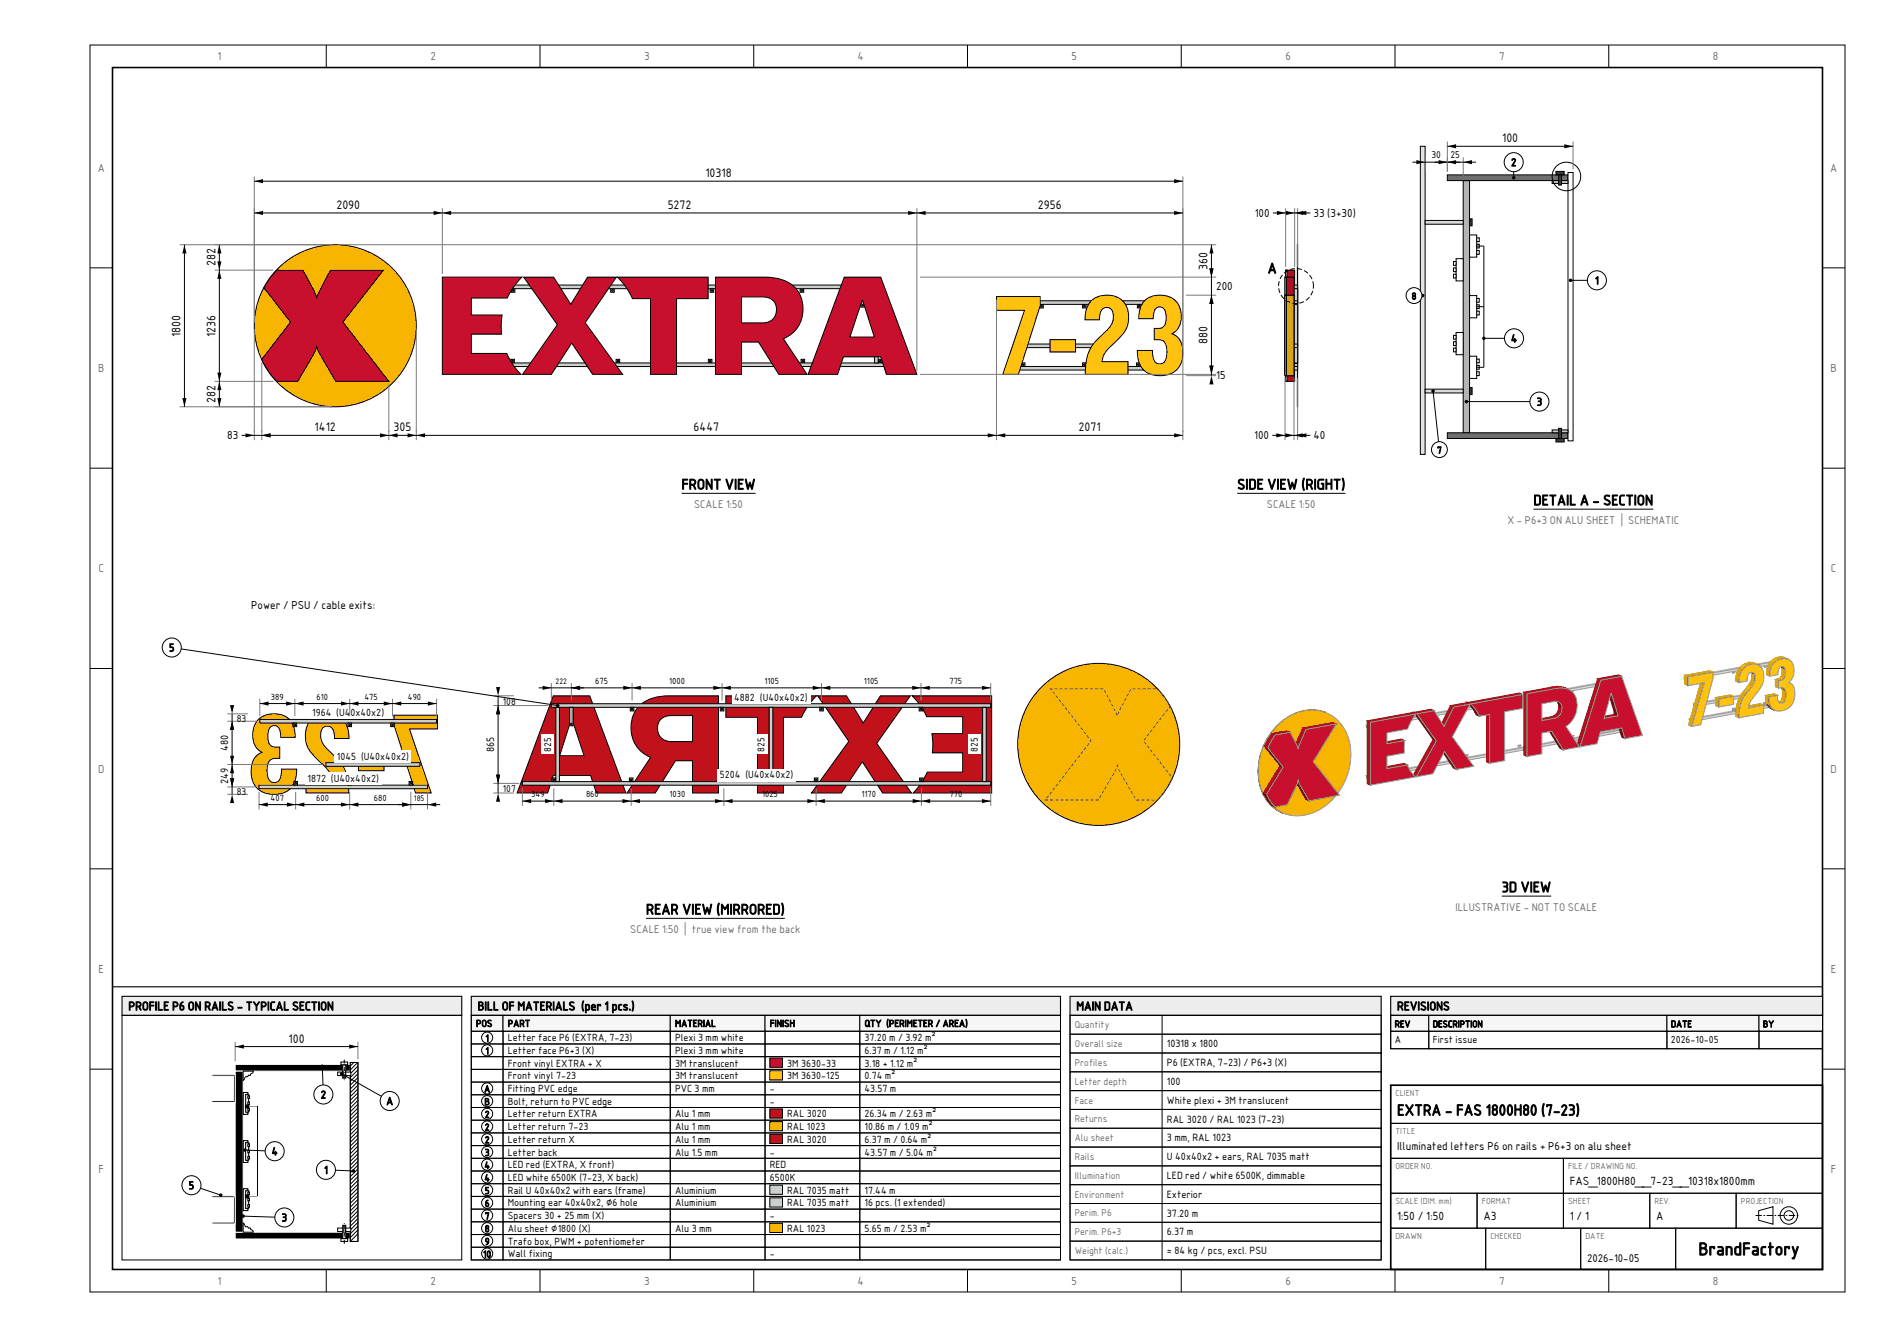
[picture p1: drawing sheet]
<svg xmlns="http://www.w3.org/2000/svg" width="420mm" height="297mm" viewBox="0 0 420 297" stroke-linecap="round" stroke-linejoin="round" font-family="sans-serif">
<defs><g id="words">
<text font-size="3.9" x="377.4" y="278.8">BrandFactory</text>
<text font-size="3.4" x="310.5" y="247.8">EXTRA - FAS 1800H80 (7-23)</text>
<g font-size="3.2">
<text x="281.7" y="60.7">A</text>
<text x="151.5" y="108.7">FRONT VIEW</text>
<text x="274.9" y="108.7">SIDE VIEW (RIGHT)</text>
<text x="340.8" y="112.2">DETAIL A - SECTION</text>
<text x="143.6" y="203.1">REAR VIEW (MIRRORED)</text>
<text x="333.7" y="198.2">3D VIEW</text>
</g>
<g font-size="2.6">
<text x="333.8" y="31.6">100</text>
<text x="156.8" y="39.4">10318</text>
<text x="74.8" y="46.4">2090</text>
<text x="148.4" y="46.4">5272</text>
<text x="230.7" y="46.4">2956</text>
<text x="47.9" y="59.2" transform="rotate(-90 47.9 59.2)">282</text>
<text x="268.3" y="59.9" transform="rotate(-90 268.3 59.9)">360</text>
<text x="40.1" y="74.8" transform="rotate(-90 40.1 74.8)">1800</text>
<text x="47.9" y="74.8" transform="rotate(-90 47.9 74.8)">1236</text>
<text x="268.3" y="76.4" transform="rotate(-90 268.3 76.4)">880</text>
<text x="47.9" y="89.5" transform="rotate(-90 47.9 89.5)">282</text>
<text x="69.9" y="95.8">1412</text>
<text x="87.5" y="95.8">305</text>
<text x="154.1" y="95.8">6447</text>
<text x="239.7" y="95.8">2071</text>
<text x="28.5" y="224.4">PROFILE P6 ON RAILS - TYPICAL SECTION</text>
<text x="106.1" y="224.4">BILL OF MATERIALS (per 1 pcs.)</text>
<text x="239.2" y="224.4">MAIN DATA</text>
<text x="310.5" y="224.4">REVISIONS</text>
<text x="64.1" y="231.6">100</text>
</g>
<g font-size="2.5" fill="#6e6e6e">
<text x="48.3" y="13.4">1</text>
<text x="95.6" y="13.4">2</text>
<text x="143.1" y="13.4">3</text>
<text x="190.5" y="13.4">4</text>
<text x="238.1" y="13.4">5</text>
<text x="285.6" y="13.4">6</text>
<text x="333.1" y="13.4">7</text>
<text x="380.6" y="13.4">8</text>
<text x="21.7" y="38.1">A</text>
<text x="406.7" y="38.1">A</text>
<text x="21.8" y="82.6">B</text>
<text x="406.8" y="82.6">B</text>
<text x="21.9" y="127.1">C</text>
<text x="406.9" y="127.1">C</text>
<text x="21.8" y="171.6">D</text>
<text x="406.8" y="171.6">D</text>
<text x="21.9" y="216.1">E</text>
<text x="406.9" y="216.1">E</text>
<text x="21.9" y="260.6">F</text>
<text x="406.9" y="260.6">F</text>
<text x="48.3" y="285.4">1</text>
<text x="95.6" y="285.4">2</text>
<text x="143.1" y="285.4">3</text>
<text x="190.5" y="285.4">4</text>
<text x="238.1" y="285.4">5</text>
<text x="285.6" y="285.4">6</text>
<text x="333.1" y="285.4">7</text>
<text x="380.6" y="285.4">8</text>
</g>
<g font-size="2.5">
<text x="278.8" y="48.2">100</text>
<text x="291.9" y="48.2">33 (3+30)</text>
<text x="270.3" y="64.5">200</text>
<text x="270.3" y="84.2">15</text>
<text x="50.5" y="97.6">83</text>
<text x="278.7" y="97.6">100</text>
<text x="291.9" y="97.6">40</text>
<text x="55.8" y="135.4">Power / PSU / cable exits:</text>
<text x="310.5" y="255.5">Illuminated letters P6 on rails + P6+3 on alu sheet</text>
<text x="348.8" y="263.3">FAS_1800H80__7-23__10318x1800mm</text>
<text x="310.5" y="271.1">1:50 / 1:50</text>
<text x="329.6" y="271.1">A3</text>
<text x="348.8" y="271.1">1 / 1</text>
<text x="368" y="271.1">A</text>
</g>
<g font-size="2.4">
<text x="335.8" y="36.9">2</text>
<text x="354.4" y="63.2">1</text>
<text x="335.8" y="76">4</text>
<text x="341.5" y="90.1">3</text>
<text x="37.6" y="144.7">5</text>
<text x="71.3" y="244">2</text>
<text x="85.8" y="245.5">A</text>
<text x="60.4" y="256.6">4</text>
<text x="72" y="260.7">1</text>
<text x="41.9" y="264.2">5</text>
<text x="62.6" y="271.3">3</text>
<text x="352.7" y="280.2">2026-10-05</text>
</g>
<g font-size="2.4" fill="#6e6e6e">
<text x="154.2" y="112.9">SCALE 1:50</text>
<text x="281.5" y="112.9">SCALE 1:50</text>
<text x="335" y="116.5">X - P6+3 ON ALU SHEET | SCHEMATIC</text>
<text x="323.5" y="202.4">ILLUSTRATIVE - NOT TO SCALE</text>
<text x="140" y="207.4">SCALE 1:50 | true view from the back</text>
</g>
<g font-size="2.3">
<text x="50.7" y="166.8" transform="rotate(-90 50.7 166.8)">480</text>
<text x="109.8" y="167.1" transform="rotate(-90 109.8 167.1)">865</text>
<text x="50.7" y="174.1" transform="rotate(-90 50.7 174.1)">249</text>
<text x="259.3" y="232.6">10318 x 1800</text>
<text x="259.3" y="236.8">P6 (EXTRA, 7-23) / P6+3 (X)</text>
<text x="259.3" y="241">100</text>
<text x="259.3" y="245.2">White plexi + 3M translucent</text>
<text x="259.3" y="249.4">RAL 3020 / RAL 1023 (7-23)</text>
<text x="259.3" y="253.5">3 mm, RAL 1023</text>
<text x="259.3" y="257.7">U 40x40x2 + ears, RAL 7035 matt</text>
<text x="259.3" y="261.9">LED red / white 6500K, dimmable</text>
<text x="259.3" y="266.1">Exterior</text>
<text x="259.3" y="270.2">37.20 m</text>
<text x="259.3" y="274.4">6.37 m</text>
<text x="259.3" y="278.6">≈ 84 kg / pcs, excl. PSU</text>
</g>
<g font-size="2.2">
<text x="163.2" y="155.6">4882 (U40x40x2)</text>
<text x="69.4" y="159.1">1964 (U40x40x2)</text>
<text x="68.3" y="173.7">1872 (U40x40x2)</text>
<text x="74.9" y="168.7">1045 (U40x40x2)</text>
<text x="159.9" y="172.9">5204 (U40x40x2)</text>
<text x="112.8" y="231.3">Letter face P6 (EXTRA, 7-23)</text>
<text x="150" y="231.3">Plexi 3 mm white</text>
<text x="192.1" y="231.3">37.20 m / 3.92 m²</text>
<text x="309.9" y="231.7">A</text>
<text x="318.4" y="231.7">First issue</text>
<text x="371.3" y="231.7">2026-10-05</text>
<text x="112.8" y="234.1">Letter face P6+3 (X)</text>
<text x="112.8" y="237">Front vinyl EXTRA + X</text>
<text x="112.8" y="239.8">Front vinyl 7-23</text>
<text x="150" y="234.1">Plexi 3 mm white</text>
<text x="150" y="237">3M translucent</text>
<text x="150" y="239.8">3M translucent</text>
<text x="174.9" y="237">3M 3630-33</text>
<text x="174.9" y="239.8">3M 3630-125</text>
<text x="192.1" y="234.1">6.37 m / 1.12 m²</text>
<text x="192.1" y="237">3.18 + 1.12 m²</text>
<text x="192.1" y="239.8">0.74 m²</text>
<text x="112.8" y="242.6">Fitting PVC edge</text>
<text x="112.8" y="245.4">Bolt, return to PVC edge</text>
<text x="150" y="242.6">PVC 3 mm</text>
<text x="171.1" y="242.6">-</text>
<text x="171.1" y="245.4">-</text>
<text x="192.1" y="242.6">43.57 m</text>
<text x="112.8" y="248.2">Letter return EXTRA</text>
<text x="112.8" y="251.1">Letter return 7-23</text>
<text x="150" y="248.2">Alu 1 mm</text>
<text x="150" y="251.1">Alu 1 mm</text>
<text x="174.9" y="248.2">RAL 3020</text>
<text x="174.9" y="251.1">RAL 1023</text>
<text x="192.1" y="248.2">26.34 m / 2.63 m²</text>
<text x="192.1" y="251.1">10.86 m / 1.09 m²</text>
<text x="112.8" y="253.9">Letter return X</text>
<text x="112.8" y="256.7">Letter back</text>
<text x="150" y="253.9">Alu 1 mm</text>
<text x="150" y="256.7">Alu 1.5 mm</text>
<text x="171.1" y="256.7">-</text>
<text x="174.9" y="253.9">RAL 3020</text>
<text x="192.1" y="253.9">6.37 m / 0.64 m²</text>
<text x="192.1" y="256.7">43.57 m / 5.04 m²</text>
<text x="112.8" y="259.5">LED red (EXTRA, X front)</text>
<text x="112.8" y="262.4">LED white 6500K (7-23, X back)</text>
<text x="171.1" y="259.5">RED</text>
<text x="171.1" y="262.4">6500K</text>
<text x="112.8" y="265.2">Rail U 40x40x2 with ears (frame)</text>
<text x="112.8" y="268">Mounting ear 40x40x2, ⌀6 hole</text>
<text x="150" y="265.2">Aluminium</text>
<text x="150" y="268">Aluminium</text>
<text x="174.9" y="265.2">RAL 7035 matt</text>
<text x="174.9" y="268">RAL 7035 matt</text>
<text x="192.1" y="265.2">17.44 m</text>
<text x="192.1" y="268">16 pcs. (1 extended)</text>
<text x="112.8" y="270.8">Spacers 30 + 25 mm (X)</text>
<text x="112.8" y="273.6">Alu sheet ⌀1800 (X)</text>
<text x="150" y="273.6">Alu 3 mm</text>
<text x="171.1" y="270.8">-</text>
<text x="174.9" y="273.6">RAL 1023</text>
<text x="192.1" y="273.6">5.65 m / 2.53 m²</text>
<text x="112.8" y="276.5">Trafo box, PWM + potentiometer</text>
<text x="112.8" y="279.3">Wall fixing</text>
<text x="171.1" y="279.3">-</text>
</g>
<g font-size="2.1">
<text x="318.1" y="35.1">30</text>
<text x="322.3" y="35.1">25</text>
<text x="313.7" y="66.5">8</text>
<text x="319.3" y="100.8">7</text>
<text x="52.6" y="160.3">83</text>
<text x="111.7" y="156.6">108</text>
<text x="122.5" y="167" transform="rotate(-90 122.5 167)">825</text>
<text x="169.9" y="167" transform="rotate(-90 169.9 167)">825</text>
<text x="217.3" y="167" transform="rotate(-90 217.3 167)">825</text>
<text x="52.6" y="176.5">83</text>
<text x="111.7" y="176">107</text>
<text x="105.8" y="228.1">POS</text>
<text x="107.9" y="231.4">1</text>
<text x="112.8" y="228.1">PART</text>
<text x="150" y="228.1">MATERIAL</text>
<text x="171.1" y="228.1">FINISH</text>
<text x="192.1" y="228.1">QTY (PERIMETER / AREA)</text>
<text x="107.9" y="234.2">1</text>
<text x="107.6" y="242.7">A</text>
<text x="107.6" y="245.5">B</text>
<text x="107.7" y="248.3">2</text>
<text x="107.7" y="251.1">2</text>
<text x="107.7" y="254">2</text>
<text x="107.7" y="256.8">3</text>
<text x="107.6" y="259.6">4</text>
<text x="107.6" y="262.4">4</text>
<text x="107.7" y="265.2">5</text>
<text x="107.7" y="268.1">6</text>
<text x="107.7" y="270.9">7</text>
<text x="107.7" y="273.7">8</text>
<text x="107.3" y="279.4">10</text>
<text x="107.7" y="276.5">9</text>
</g>
<g font-size="2.1" fill="#6e6e6e">
<text x="238.8" y="228.4">Quantity</text>
<text x="238.8" y="232.6">Overall size</text>
<text x="238.8" y="236.8">Profiles</text>
<text x="238.8" y="241">Letter depth</text>
<text x="238.8" y="245.1">Face</text>
<text x="238.8" y="249.3">Returns</text>
<text x="238.8" y="253.5">Alu sheet</text>
<text x="238.8" y="257.7">Rails</text>
<text x="238.8" y="261.9">Illumination</text>
<text x="238.8" y="266">Environment</text>
<text x="238.8" y="270.2">Perim. P6</text>
<text x="238.8" y="274.4">Perim. P6+3</text>
<text x="238.8" y="278.6">Weight (calc.)</text>
</g>
<g font-size="2">
<text x="309.9" y="228.2">REV</text>
<text x="318.4" y="228.2">DESCRIPTION</text>
<text x="371.3" y="228.2">DATE</text>
<text x="391.8" y="228.2">BY</text>
</g>
<g font-size="1.9">
<text x="60.2" y="155.4">389</text>
<text x="70.3" y="155.4">610</text>
<text x="81" y="155.4">475</text>
<text x="90.6" y="155.4">490</text>
<text x="132.3" y="151.9">675</text>
<text x="148.7" y="151.9">1000</text>
<text x="169.9" y="151.9">1105</text>
<text x="192" y="151.9">1105</text>
<text x="211" y="151.9">775</text>
<text x="60.1" y="177.9">407</text>
<text x="70.3" y="177.9">600</text>
<text x="83.1" y="177.9">680</text>
<text x="118.1" y="177.1">349</text>
<text x="130.2" y="177.1">860</text>
<text x="148.8" y="177.1">1030</text>
<text x="169.3" y="177.1">1025</text>
<text x="191.4" y="177.1">1170</text>
<text x="211" y="177.1">770</text>
</g>
<g font-size="1.9" fill="#6e6e6e">
<text x="310.1" y="243.5">CLIENT</text>
<text x="310.1" y="252">TITLE</text>
<text x="310.1" y="259.8">ORDER NO.</text>
<text x="348.5" y="259.8">FILE / DRAWING NO.</text>
<text x="310.1" y="267.5">SCALE (DIM. mm)</text>
<text x="329.3" y="267.5">FORMAT</text>
<text x="348.5" y="267.5">SHEET</text>
<text x="367.7" y="267.5">REV.</text>
<text x="386.9" y="267.5">PROJECTION</text>
<text x="310.1" y="275.3">DRAWN</text>
<text x="331.2" y="275.3">CHECKED</text>
<text x="352.3" y="275.3">DATE</text>
</g>
<g font-size="1.7">
<text x="123.4" y="151.9">222</text>
<text x="92" y="177.9">185</text>
</g>
</g></defs>
<g fill="none" stroke="#000" stroke-width=".22">
<path d="M20 10h390v277h-390zM72.5 10v5M120 10v5M167.5 10v5M215 10v5M262.5 10v5M310 10v5M357.5 10v5M20 59.5h5M405 59.5h5M20 104h5M405 104h5"/>
<path d="M20 148.5h5M405 148.5h5M20 193h5M405 193h5M20 237.5h5M405 237.5h5M72.5 282v5M120 282v5M167.5 282v5M215 282v5M262.5 282v5M310 282v5"/>
<path d="M357.5 282v5"/>
</g>
<path d="M25 15h380v267h-380z" fill="none" stroke="#000" stroke-width=".35"/>
<path d="M25 219.2h380" fill="none" stroke="#000" stroke-width=".25"/>
<path d="M113.6 64.1h.8v.8h-.8z" fill-rule="evenodd" fill="#adb1ad" stroke="#000" stroke-width=".22"/>
<circle cx="114" cy="64.5" r=".18" fill="#fff" stroke="#000" stroke-width=".22"/>
<path d="M135.7 64.1h.8v.8h-.8z" fill-rule="evenodd" fill="#adb1ad" stroke="#000" stroke-width=".22"/>
<circle cx="136.1" cy="64.5" r=".18" fill="#fff" stroke="#000" stroke-width=".22"/>
<path d="M157.8 64.1h.8v.8h-.8z" fill-rule="evenodd" fill="#adb1ad" stroke="#000" stroke-width=".22"/>
<circle cx="158.2" cy="64.5" r=".18" fill="#fff" stroke="#000" stroke-width=".22"/>
<path d="M177.8 64.1h.8v.8h-.8z" fill-rule="evenodd" fill="#adb1ad" stroke="#000" stroke-width=".22"/>
<circle cx="178.2" cy="64.5" r=".18" fill="#fff" stroke="#000" stroke-width=".22"/>
<path d="M191.3 64.1h.8v4.1h-.8z" fill-rule="evenodd" fill="#adb1ad" stroke="#000" stroke-width=".22"/>
<circle cx="191.7" cy="67.8" r=".18" fill="#fff" stroke="#000" stroke-width=".22"/>
<path d="M113.5 79.8h.8v.8h-.8z" fill-rule="evenodd" fill="#adb1ad" stroke="#000" stroke-width=".22"/>
<circle cx="113.9" cy="80.2" r=".18" fill="#fff" stroke="#000" stroke-width=".22"/>
<path d="M136.9 79.8h.8v.8h-.8z" fill-rule="evenodd" fill="#adb1ad" stroke="#000" stroke-width=".22"/>
<circle cx="137.3" cy="80.2" r=".18" fill="#fff" stroke="#000" stroke-width=".22"/>
<path d="M157.4 79.8h.8v.8h-.8z" fill-rule="evenodd" fill="#adb1ad" stroke="#000" stroke-width=".22"/>
<circle cx="157.8" cy="80.2" r=".18" fill="#fff" stroke="#000" stroke-width=".22"/>
<path d="M178 79.8h.8v.8h-.8z" fill-rule="evenodd" fill="#adb1ad" stroke="#000" stroke-width=".22"/>
<circle cx="178.4" cy="80.2" r=".18" fill="#fff" stroke="#000" stroke-width=".22"/>
<path d="M195.2 79.8h.8v.8h-.8z" fill-rule="evenodd" fill="#adb1ad" stroke="#000" stroke-width=".22"/>
<circle cx="195.6" cy="80.2" r=".18" fill="#fff" stroke="#000" stroke-width=".22"/>
<g fill="#cbd0cc" stroke="#000" stroke-width=".22">
<path d="M98.5 63.3h97.6v.8h-97.6z" fill-rule="evenodd"/>
<path d="M98.5 80.6h104.1v.8h-104.1z" fill-rule="evenodd"/>
<path d="M99.5 64.1h.8v16.5h-.8z" fill-rule="evenodd"/>
<path d="M146.9 64.1h.8v16.5h-.8z" fill-rule="evenodd"/>
<path d="M194.3 64.1h.8v16.5h-.8z" fill-rule="evenodd"/>
</g>
<path d="M231 67.6h.8v.8h-.8z" fill-rule="evenodd" fill="#adb1ad" stroke="#000" stroke-width=".22"/>
<circle cx="231.4" cy="68" r=".18" fill="#fff" stroke="#000" stroke-width=".22"/>
<path d="M240.5 67.6h.8v.8h-.8z" fill-rule="evenodd" fill="#adb1ad" stroke="#000" stroke-width=".22"/>
<circle cx="240.9" cy="68" r=".18" fill="#fff" stroke="#000" stroke-width=".22"/>
<path d="M252.7 67.6h.8v.8h-.8z" fill-rule="evenodd" fill="#adb1ad" stroke="#000" stroke-width=".22"/>
<circle cx="253.1" cy="68" r=".18" fill="#fff" stroke="#000" stroke-width=".22"/>
<path d="M227 80.6h.8v.8h-.8z" fill-rule="evenodd" fill="#adb1ad" stroke="#000" stroke-width=".22"/>
<circle cx="227.4" cy="81" r=".18" fill="#fff" stroke="#000" stroke-width=".22"/>
<path d="M240.6 80.6h.8v.8h-.8z" fill-rule="evenodd" fill="#adb1ad" stroke="#000" stroke-width=".22"/>
<circle cx="241" cy="81" r=".18" fill="#fff" stroke="#000" stroke-width=".22"/>
<path d="M252.6 80.6h.8v.8h-.8z" fill-rule="evenodd" fill="#adb1ad" stroke="#000" stroke-width=".22"/>
<circle cx="253" cy="81" r=".18" fill="#fff" stroke="#000" stroke-width=".22"/>
<g fill="#cbd0cc" stroke="#000" stroke-width=".22">
<path d="M221.6 66.8h39.3v.8h-39.3z" fill-rule="evenodd"/>
<path d="M225.3 76.4h20.9v.8h-20.9z" fill-rule="evenodd"/>
<path d="M223.7 81.4h37.4v.8h-37.4z" fill-rule="evenodd"/>
</g>
<circle cx="74.5" cy="72.4" r="18" fill="#f7b500" stroke="#000" stroke-width=".22"/>
<g fill="#c8102e" stroke="#000" stroke-width=".22">
<path d="M61.5 60h5.8l2.2 4 .9 2.1 3-6.1h11.8l-9 11.5 10.2 13.2h-11.8l-3.6-6.2-.6-1.5-.9 2.1-3.3 5.6h-4.7a15.7 15.7 0 0 1-3.3-4.9l6.4-8.3-6-7.6 1.4-2.1z" fill-rule="evenodd"/>
<path d="M98.3 61.6h17.7a15.3 15.3 0 0 0-3.3 4.6h-8v3.8h6.9l-.2 2 .1 2.2h-6.8v4.3h7.9a15.2 15.2 0 0 0 3.1 4.7h-17.4z" fill-rule="evenodd"/>
<path d="M116.4 61.6h6.6l3.8 6 3.8-6h6.4l-7 10.1 8.3 11.5h-6.6l-4.6-7-4.6 7h-6.4l7.7-11.1z" fill-rule="evenodd"/>
<path d="M187.6 61.6l-8 21.6h6.5l1.3-3.9h8.3l1.3 3.9h6.8l-8.1-21.6zM191.6 66.7h.1l2.6 8.2h-5.4z" fill-rule="evenodd"/>
<path d="M137.2 61.6h20.2v4.7h-7.1v16.9h-5.7v-16.9h-4.1a15.3 15.3 0 0 0-3.3-4.7z" fill-rule="evenodd"/>
<path d="M159 61.6v21.6h5.8v-7.2h3.8l4.5 7.2h6.2l-5.2-8a7.1 7.1 0 0 0 4.2-7.9 7.1 7.1 0 0 0-7.1-5.7zM164.8 66h4.6a2.9 2.9 0 0 1 3.2 2.8 2.9 2.9 0 0 1-3.2 2.9h-4.6z" fill-rule="evenodd"/>
</g>
<g fill="#ffc20e" stroke="#000" stroke-width=".22">
<path d="M254.5 66.7a5.3 5.3 0 0 1 7.1 .6 5.1 5.1 0 0 1-.6 6.5l-.6 .3a4 4 0 0 1 2.5 4.4 4.6 4.6 0 0 1-5.1 5 4.5 4.5 0 0 1-5-4.7l-.1-.9h3.4a3.6 3.6 0 0 0 .8 2.7 1.45 1.45 0 0 0 2.2-1l.2-1.5a2.15 2.15 0 0 0-1.8-2.6h-1v-2.5a1.97 1.97 0 0 0 2.5-1.1l.1-.6a2.71 2.71 0 0 0-.9-3 1.48 1.48 0 0 0-1.9 1.7v.8h-3.2a5.6 5.6 0 0 1 1.4-4.1z" fill-rule="evenodd"/>
<path d="M242.4 66.9a5.3 5.3 0 0 1 7.8 .8 6.1 6.1 0 0 1-1.5 7.4l-.7 .7a9 9 0 0 0-2.9 3.4l-.2 1.1h5.8v2.9h-9.5a9.8 9.8 0 0 1 2.9-8l1.5-1.4a4 4 0 0 0 1.5-4.9 1.45 1.45 0 0 0-1.5-.5 1.45 1.45 0 0 0-1.1 1.1l-.2 1.5h-3.2a6.1 6.1 0 0 1 1.3-4.1z" fill-rule="evenodd"/>
<path d="M221.4 65.9h9.7v2l-4.8 15.3h-3.4l4.8-14.3h-6.3z" fill-rule="evenodd"/>
<path d="M233.3 75.4h5.7v2.8h-5.7z" fill-rule="evenodd"/>
</g>
<g fill="none" stroke="#7a7a7a" stroke-width=".22">
<path d="M56.5 39.2v32.5M262.9 39.2v38.5M39.9 54.4h33.9M75.2 54.4h195.1M98.3 46.2v14.7M203.8 46.2v36.2M47.7 60h13.1M56.5 73.1v24.7M92.5 73.1v24.7M204.5 61.6h65.8M221.4 66.6v31.2M262.9 79.2v18.6"/>
<path d="M263.6 65.6h6.7M39.9 90.4h33.9M47.7 84.7h13.1M58.2 80.5v17.3M86.4 85.4v12.4M204.5 83.2h65.8M263.6 83.5h6.7"/>
</g>
<path d="M41 54.4v36M48.7 54.4v36M56.5 40.3h206.4M56.5 47.3h206.4M269.2 54.4v29.1M53.7 96.7h209.2M151.5 109.6h16.4" fill="none" stroke="#000" stroke-width=".22"/>
<g fill="#000">
<path d="M41 54.4l.4 1.9h-.9zM48.7 54.4l.5 1.9h-.9zM56.5 40.3l1.9-.5v.9zM56.5 47.3l1.9-.5v1zM96.4 46.8l1.9 .5-1.9 .5zM98.3 47.3l1.9-.5v1zM201.8 46.8l2 .5-2 .5zM203.8 47.3l1.9-.5v1zM260.9 39.8l2 .5-2 .4zM260.9 46.8l2 .5-2 .5zM269.2 54.4l.5 1.9h-.9zM48.3 58.1h.9l-.5 1.9z"/>
<path d="M48.7 60l.5 1.9h-.9zM268.8 59.6h.9l-.5 2zM269.2 65.6l.5 1.9h-.9zM40.5 88.4h.9l-.4 2zM48.3 82.8h.9l-.5 1.9zM48.7 84.7l.5 2h-.9zM48.3 88.4h.9l-.5 2zM54.6 96.3l1.9 .4-1.9 .5zM58.2 96.7l1.9-.4v.9zM84.5 96.3l1.9 .4-1.9 .5zM86.4 96.7l1.9-.4v.9zM90.6 96.3l1.9 .4-1.9 .5z"/>
<path d="M92.5 96.7l1.9-.4v.9zM219.5 96.3l1.9 .4-1.9 .5zM221.4 96.7l2-.4v.9zM260.9 96.3l2 .4-2 .5zM268.8 81.2h.9l-.5 2zM269.2 83.5l.5 1.9h-.9z"/>
</g>
<path d="M288.3 54.4l.1 36z" fill-rule="evenodd" fill="#f7b500" stroke="#000" stroke-width=".22"/>
<path d="M285.7 60h2v24.7h-2z" fill-rule="evenodd" fill="#ae1019" stroke="#000" stroke-width=".22"/>
<path d="M285.7 60h.3v24.7h-.3z" fill-rule="evenodd" fill="#fff" stroke="#000" stroke-width=".22"/>
<g fill="#cbd0cc" stroke="#000" stroke-width=".22">
<path d="M287.6 63.3h.8v.8h-.8z" fill-rule="evenodd"/>
<path d="M287.6 80.6h.8v.8h-.8z" fill-rule="evenodd"/>
<path d="M287.6 64.1h.8v16.5h-.8z" fill-rule="evenodd"/>
<path d="M287.6 64.1h.8v16.5h-.8z" fill-rule="evenodd"/>
<path d="M287.6 64.1h.8v16.5h-.8z" fill-rule="evenodd"/>
</g>
<path d="M285.6 61.6h2v21.6h-2z" fill-rule="evenodd" fill="#ae1019" stroke="#000" stroke-width=".22"/>
<path d="M285.6 61.6h.3v21.6h-.3z" fill-rule="evenodd" fill="#fff" stroke="#000" stroke-width=".22"/>
<g fill="#cbd0cc" stroke="#000" stroke-width=".22">
<path d="M287.6 66.8h.8v.8h-.8z" fill-rule="evenodd"/>
<path d="M287.6 76.4h.8v.8h-.8z" fill-rule="evenodd"/>
<path d="M287.6 81.4h.8v.8h-.8z" fill-rule="evenodd"/>
</g>
<path d="M285.6 65.6h2v17.9h-2z" fill-rule="evenodd" fill="#dea300" stroke="#000" stroke-width=".22"/>
<path d="M285.6 65.6h.3v17.9h-.3z" fill-rule="evenodd" fill="#fff" stroke="#000" stroke-width=".22"/>
<path d="M285.7 46.2v13.1M287.7 46.2v13.1M288.4 46.2v13.1M285.6 83.9v13.9M287.6 83.9v13.9M288.4 83.9v13.9" fill="none" stroke="#7a7a7a" stroke-width=".22"/>
<path d="M282.9 47.3h8.3M282.7 96.7h8.5M274.9 109.6h24.1" fill="none" stroke="#000" stroke-width=".22"/>
<path d="M283.8 46.8l1.9 .5-1.9 .5zM287.7 47.3l1.9-.5v1zM285.8 46.8l1.9 .5-1.9 .5zM288.4 47.3l1.9-.5v1zM283.6 96.3l2 .4-2 .5zM287.6 96.7l1.9-.4v.9zM285.6 96.3l2 .4-2 .5zM288.4 96.7l1.9-.4v.9z" fill="#000"/>
<path d="M291.9 63.5a3.9 3.9 0 0 0-5.6-3.4 3.9 3.9 0 0 0-.7 6.5 3.9 3.9 0 0 0 6.2-2.3l.1-.8" fill="none" stroke="#000" stroke-width=".22" stroke-dasharray="1.1 .5" stroke-linecap="butt"/>
<circle cx="244.2" cy="165.4" r="18" fill="#f7b500" stroke="#000" stroke-width=".22"/>
<path d="M233.5 153h11.7l3.1 6.1 .9-2.1 2.1-4h5.9l1.5 1.8 1.3 2.1-5.9 7.7 6.4 8.2-.3 .8a16.5 16.5 0 0 1-3 4.1h-4.7l-3.3-5.6-.9-2.1-.6 1.5-3.6 6.2h-11.8l10.2-13.1z" fill="none" stroke="#555" stroke-width=".22" stroke-dasharray=".7 .4" stroke-linecap="butt"/>
<g fill="#c1121c" stroke="#000" stroke-width=".22">
<path d="M202.7 154.6h17.7v21.6h-17.5a15.2 15.2 0 0 0 3.2-4.7h7.8v-4.3h-6.7l.1-2.2-.2-2h6.8v-3.8h-8a15.3 15.3 0 0 0-3.2-4.6z" fill-rule="evenodd"/>
<path d="M181.7 154.6h6.4l3.7 6 3.8-6h6.7l-7.5 10.5 7.7 11.1h-6.4l-4.5-7-4.6 7h-6.7l8.3-11.5z" fill-rule="evenodd"/>
<path d="M123 154.6h8.1l8 21.6h-6.6l-1.3-3.9h-8.2l-1.3 3.9h-6.8zM127 159.7l-2.6 8.2h5.4l-2.7-8.2z" fill-rule="evenodd"/>
<path d="M161.3 154.6h20.1a15.3 15.3 0 0 0-3.3 4.7h-4v16.9h-5.8v-16.9h-7z" fill-rule="evenodd"/>
<path d="M141.8 157.1a8.7 8.7 0 0 1 7-2.5h10.9v21.6h-5.8v-7.2h-3.8l-4.5 7.2h-6.3l5.3-8a7.2 7.2 0 0 1-2.8-11.1zM146.7 159.9a2.97 2.97 0 0 0-.3 3.3 2.97 2.97 0 0 0 2.9 1.5h4.6v-5.7h-4.6a3.2 3.2 0 0 0-2.6 .9z" fill-rule="evenodd"/>
</g>
<g fill="#cbd0cc" stroke="#000" stroke-width=".22">
<path d="M122.5 156.3h97.7v.8h-97.7z" fill-rule="evenodd"/>
<path d="M116.1 173.6h104.1v.8h-104.1z" fill-rule="evenodd"/>
<path d="M218.4 157.1h.8v16.5h-.8z" fill-rule="evenodd"/>
<path d="M170.9 157.1h.8v16.5h-.8z" fill-rule="evenodd"/>
<path d="M123.5 157.1h.8v16.5h-.8z" fill-rule="evenodd"/>
</g>
<path d="M204.3 157.1h.8v.8h-.8z" fill-rule="evenodd" fill="#adb1ad" stroke="#000" stroke-width=".22"/>
<circle cx="204.7" cy="157.5" r=".18" fill="#fff" stroke="#000" stroke-width=".22"/>
<path d="M182.2 157.1h.8v.8h-.8z" fill-rule="evenodd" fill="#adb1ad" stroke="#000" stroke-width=".22"/>
<circle cx="182.6" cy="157.5" r=".18" fill="#fff" stroke="#000" stroke-width=".22"/>
<path d="M160.1 157.1h.8v.8h-.8z" fill-rule="evenodd" fill="#adb1ad" stroke="#000" stroke-width=".22"/>
<circle cx="160.5" cy="157.5" r=".18" fill="#fff" stroke="#000" stroke-width=".22"/>
<path d="M140.1 157.1h.8v.8h-.8z" fill-rule="evenodd" fill="#adb1ad" stroke="#000" stroke-width=".22"/>
<circle cx="140.5" cy="157.5" r=".18" fill="#fff" stroke="#000" stroke-width=".22"/>
<path d="M126.6 157.1h.8v4.1h-.8z" fill-rule="evenodd" fill="#adb1ad" stroke="#000" stroke-width=".22"/>
<circle cx="127" cy="160.8" r=".18" fill="#fff" stroke="#000" stroke-width=".22"/>
<path d="M204.4 172.8h.8v.8h-.8z" fill-rule="evenodd" fill="#adb1ad" stroke="#000" stroke-width=".22"/>
<circle cx="204.8" cy="173.2" r=".18" fill="#fff" stroke="#000" stroke-width=".22"/>
<path d="M181 172.8h.8v.8h-.8z" fill-rule="evenodd" fill="#adb1ad" stroke="#000" stroke-width=".22"/>
<circle cx="181.4" cy="173.2" r=".18" fill="#fff" stroke="#000" stroke-width=".22"/>
<path d="M160.5 172.8h.8v.8h-.8z" fill-rule="evenodd" fill="#adb1ad" stroke="#000" stroke-width=".22"/>
<circle cx="160.9" cy="173.2" r=".18" fill="#fff" stroke="#000" stroke-width=".22"/>
<path d="M139.9 172.8h.8v.8h-.8z" fill-rule="evenodd" fill="#adb1ad" stroke="#000" stroke-width=".22"/>
<circle cx="140.3" cy="173.2" r=".18" fill="#fff" stroke="#000" stroke-width=".22"/>
<path d="M122.7 172.8h.8v.8h-.8z" fill-rule="evenodd" fill="#adb1ad" stroke="#000" stroke-width=".22"/>
<circle cx="123.1" cy="173.2" r=".18" fill="#fff" stroke="#000" stroke-width=".22"/>
<g fill="#f7b500" stroke="#000" stroke-width=".22">
<path d="M57.5 159.7a5.5 5.5 0 0 1 6.7 0 5.2 5.2 0 0 1 1.4 4.1h-3.2a2.64 2.64 0 0 0-1-2.5 1.44 1.44 0 0 0-1.8 1.6 2.49 2.49 0 0 0 1.1 3l1.5 .1v2.5a2.14 2.14 0 0 0-2.5 .9l-.3 1.1a3 3 0 0 0 1.1 3.3 1.48 1.48 0 0 0 1.9-1.4l.2-1.5h3.3a4.9 4.9 0 0 1-3.1 5.3 5.3 5.3 0 0 1-6.6-2.5 5.8 5.8 0 0 1 1-6l1-.6a4.8 4.8 0 0 1-1.2-6.8z" fill-rule="evenodd"/>
<path d="M69 160.1a5 5 0 0 1 5.7-1.2 5 5 0 0 1 2.9 5.1h-3.3a2.66 2.66 0 0 0-1.1-2.6 1.43 1.43 0 0 0-1.9 1.4 4.3 4.3 0 0 0 1.8 4 10.2 10.2 0 0 1 4.1 5.9l.3 3.5h-9.5v-2.9h5.8l-.5-1.6a10.4 10.4 0 0 0-2.6-2.9 6.6 6.6 0 0 1-2.8-6.4l.3-.9z" fill-rule="evenodd"/>
<path d="M87.5 158.9h9.7v3h-6.2l4.8 14.3h-3.4l-4.9-15.3z" fill-rule="evenodd"/>
<path d="M79.7 168.4h5.6v2.8h-5.6z" fill-rule="evenodd"/>
</g>
<g fill="#cbd0cc" stroke="#000" stroke-width=".22">
<path d="M57.7 159.8h39.3v.8h-39.3z" fill-rule="evenodd"/>
<path d="M72.4 169.4h20.9v.8h-20.9z" fill-rule="evenodd"/>
<path d="M57.6 174.4h37.4v.8h-37.4z" fill-rule="evenodd"/>
</g>
<path d="M86.8 160.6h.8v.8h-.8z" fill-rule="evenodd" fill="#adb1ad" stroke="#000" stroke-width=".22"/>
<circle cx="87.2" cy="161" r=".18" fill="#fff" stroke="#000" stroke-width=".22"/>
<path d="M77.3 160.6h.8v.8h-.8z" fill-rule="evenodd" fill="#adb1ad" stroke="#000" stroke-width=".22"/>
<circle cx="77.7" cy="161" r=".18" fill="#fff" stroke="#000" stroke-width=".22"/>
<path d="M65.1 160.6h.8v.8h-.8z" fill-rule="evenodd" fill="#adb1ad" stroke="#000" stroke-width=".22"/>
<circle cx="65.5" cy="161" r=".18" fill="#fff" stroke="#000" stroke-width=".22"/>
<path d="M90.9 173.6h.8v.8h-.8z" fill-rule="evenodd" fill="#adb1ad" stroke="#000" stroke-width=".22"/>
<circle cx="91.3" cy="174" r=".18" fill="#fff" stroke="#000" stroke-width=".22"/>
<path d="M77.3 173.6h.8v.8h-.8z" fill-rule="evenodd" fill="#adb1ad" stroke="#000" stroke-width=".22"/>
<circle cx="77.7" cy="174" r=".18" fill="#fff" stroke="#000" stroke-width=".22"/>
<path d="M65.3 173.6h.8v.8h-.8z" fill-rule="evenodd" fill="#adb1ad" stroke="#000" stroke-width=".22"/>
<circle cx="65.7" cy="174" r=".18" fill="#fff" stroke="#000" stroke-width=".22"/>
<g fill="#fff">
<path d="M162.6 153.5h17.4v2.8h-17.4z" fill-rule="evenodd"/>
<path d="M215.3 163.3h2.6v4.2h-2.6z" fill-rule="evenodd"/>
<path d="M167.8 163.3h2.7v4.2h-2.7z" fill-rule="evenodd"/>
<path d="M120.4 163.3h2.7v4.2h-2.7z" fill-rule="evenodd"/>
<path d="M159.4 170.8h17.4v2.8h-17.4z" fill-rule="evenodd"/>
</g>
<g fill="none" stroke="#7a7a7a" stroke-width=".22">
<path d="M109.6 154.6h4.6M109.6 156.7h12.2M122.5 151.7v3.9M127 151.7v3.9M140.5 151.7v3.9M160.5 151.7v3.9M182.6 151.7v3.9M204.7 151.7v3.9M220.2 151.7v3.9M109.6 174h5.8M109.6 176.2h4.6M116.1 175.1v3.9"/>
<path d="M123.1 175.1v3.9M140.3 175.1v3.9M160.9 175.1v3.9M181.4 175.1v3.9M204.8 175.1v3.9M220.2 175.1v3.9"/>
</g>
<path d="M110.7 154.6v21.6M119.7 152.8h100.5M116.1 178h104.1" fill="none" stroke="#000" stroke-width=".22"/>
<g fill="#000">
<path d="M110.2 152.6h.9l-.4 2zM110.7 156.7l.4 2h-.9zM120.6 152.3l1.9 .5-1.9 .5zM127 152.8l1.9-.5v1zM138.5 152.3l2 .5-2 .5zM140.5 152.8l1.9-.5v1zM158.5 152.3l2 .5-2 .5zM160.5 152.8l1.9-.5v1zM180.6 152.3l2 .5-2 .5zM182.6 152.8l1.9-.5v1zM202.7 152.3l2 .5-2 .5zM204.7 152.8l1.9-.5v1z"/>
<path d="M218.2 152.3l2 .5-2 .5zM110.2 172.1h.9l-.4 1.9zM110.7 176.2l.4 1.9h-.9zM116.1 178l1.9-.5v.9zM121.1 177.5l2 .5-2 .4zM123.1 178l1.9-.5v.9zM138.3 177.5l2 .5-2 .4zM140.3 178l1.9-.5v.9zM158.9 177.5l2 .5-2 .4zM160.9 178l1.9-.5v.9zM179.4 177.5l2 .5-2 .4zM181.4 178l1.9-.5v.9z"/>
<path d="M202.8 177.5l2 .5-2 .4zM204.8 178l1.9-.5v.9zM218.2 177.5l2 .5-2 .4z"/>
</g>
<g fill="#fff">
<path d="M68.8 157h17.1v2.7h-17.1z" fill-rule="evenodd"/>
<path d="M74.3 166.6h17.1v2.8h-17.1z" fill-rule="evenodd"/>
<path d="M67.8 171.6h16.9v2.7h-16.9z" fill-rule="evenodd"/>
</g>
<g fill="none" stroke="#7a7a7a" stroke-width=".22">
<path d="M50.5 158.6h4.6M57.7 155.2v3.9M65.5 155.2v3.9M77.7 155.2v3.9M87.2 155.2v3.9M97 155.2v3.9M50.5 160.2h6.5M50.5 169.8h21.2M50.5 174.8h6.4M50.5 176.5h4.6M57.6 175.9v3.9M65.7 175.9v3.9"/>
<path d="M77.7 175.9v3.9M91.3 175.9v3.9M95 175.9v3.9"/>
</g>
<path d="M38.2 143.8l85.7 12.9M51.6 158.6v17.9M57.7 156.3h39.3M57.6 178.7h40.2" fill="none" stroke="#000" stroke-width=".22"/>
<g fill="#000">
<path d="M51.1 156.6h.9l-.4 2zM57.7 156.3l2-.5v.9zM63.6 155.8l1.9 .5-1.9 .4zM65.5 156.3l2-.5v.9zM75.8 155.8l1.9 .5-1.9 .4zM77.7 156.3l2-.5v.9zM85.3 155.8l1.9 .5-1.9 .4zM87.2 156.3l2-.5v.9zM95.1 155.8l1.9 .5-1.9 .4zM51.6 160.2l.4 2h-.9zM51.1 167.9h.9l-.4 1.9zM51.6 169.8l.4 2h-.9z"/>
<path d="M51.1 172.9h.9l-.4 1.9zM51.6 176.5l.4 1.9h-.9zM57.6 178.7l1.9-.4v.9zM63.8 178.3l1.9 .4-1.9 .5zM65.7 178.7l1.9-.4v.9zM75.8 178.3l1.9 .4-1.9 .5zM77.7 178.7l1.9-.4v.9zM89.4 178.3l1.9 .4-1.9 .5zM95 178.7l1.9-.4v.9z"/>
<circle cx="123.9" cy="156.7" r=".39"/>
</g>
<circle cx="38.2" cy="143.8" r="2.12" fill="#fff" stroke="#000" stroke-width=".22"/>
<path d="M143.6 204h30.8" fill="none" stroke="#000" stroke-width=".22"/>
<path d="M315.6 32.5h1.1v68.4h-1.1z" fill-rule="evenodd" fill="#e2e2e2" stroke="#000" stroke-width=".22"/>
<path d="M325.2 40.1h1.4v56h-1.4z" fill-rule="evenodd" fill="#b4b4b4" stroke="#000" stroke-width=".22"/>
<g fill="#6e6e6e" stroke="#000" stroke-width=".22">
<path d="M321.6 38.8h26.8v1.3h-26.8z" fill-rule="evenodd"/>
<path d="M321.6 96.1h26.8v1.3h-26.8z" fill-rule="evenodd"/>
</g>
<path d="M348.4 38.3h1.2v59.6h-1.2z" fill-rule="evenodd" fill="#fff" stroke="#000" stroke-width=".22"/>
<path d="M344.9 40.1h3.5v.7h-3.5z" fill-rule="evenodd" fill="#c8c8c8" stroke="#000" stroke-width=".22"/>
<g fill="#3a3a3a" stroke="#000" stroke-width=".22">
<path d="M345.8 38.1h1.8v.7h-1.8z" fill-rule="evenodd"/>
<path d="M346.4 38.8h.6v2.3h-.6z" fill-rule="evenodd"/>
</g>
<path d="M344.9 95.5h3.5v.6h-3.5z" fill-rule="evenodd" fill="#c8c8c8" stroke="#000" stroke-width=".22"/>
<g fill="#3a3a3a" stroke="#000" stroke-width=".22">
<path d="M345.8 97.4h1.8v.8h-1.8z" fill-rule="evenodd"/>
<path d="M346.4 95.2h.6v2.2h-.6z" fill-rule="evenodd"/>
</g>
<g fill="#fff" stroke="#000" stroke-width=".22">
<path d="M326.6 52.2h1.6v4.9h-1.6z" fill-rule="evenodd"/>
<path d="M328.2 52.8h.5v.9h-.5z" fill-rule="evenodd"/>
<path d="M328.2 54.2h.5v.9h-.5z" fill-rule="evenodd"/>
<path d="M328.2 55.6h.5v.9h-.5z" fill-rule="evenodd"/>
<path d="M326.6 65.7h1.6v4.9h-1.6z" fill-rule="evenodd"/>
<path d="M328.2 66.3h.5v.8h-.5z" fill-rule="evenodd"/>
<path d="M328.2 67.7h.5v.9h-.5z" fill-rule="evenodd"/>
<path d="M328.2 69.1h.5v.9h-.5z" fill-rule="evenodd"/>
<path d="M326.6 79.1h1.6v5h-1.6z" fill-rule="evenodd"/>
<path d="M328.2 79.8h.5v.8h-.5z" fill-rule="evenodd"/>
<path d="M328.2 81.2h.5v.8h-.5z" fill-rule="evenodd"/>
<path d="M328.2 82.6h.5v.8h-.5z" fill-rule="evenodd"/>
<path d="M323.6 57.5h1.6v4.9h-1.6z" fill-rule="evenodd"/>
<path d="M323 58.1h.6v.8h-.6z" fill-rule="evenodd"/>
<path d="M323 59.5h.6v.9h-.6z" fill-rule="evenodd"/>
<path d="M323 60.9h.6v.9h-.6z" fill-rule="evenodd"/>
<path d="M323.6 73.9h1.6v4.9h-1.6z" fill-rule="evenodd"/>
<path d="M323 74.5h.6v.8h-.6z" fill-rule="evenodd"/>
<path d="M323 75.9h.6v.9h-.6z" fill-rule="evenodd"/>
<path d="M323 77.3h.6v.9h-.6z" fill-rule="evenodd"/>
</g>
<path d="M328.2 54.7h1.5v26.9h-1.5M328.2 68.1h1.5" fill="none" stroke="#000" stroke-width=".22"/>
<path d="M316.7 49h8.5v.8h-8.5z" fill-rule="evenodd" fill="#d9d9d9" stroke="#000" stroke-width=".22"/>
<path d="M326.6 48.6h.5v1.6h-.5z" fill-rule="evenodd" fill="#3a3a3a" stroke="#000" stroke-width=".22"/>
<path d="M316.7 86.4h8.5v.9h-8.5z" fill-rule="evenodd" fill="#d9d9d9" stroke="#000" stroke-width=".22"/>
<path d="M326.6 86.1h.5v1.5h-.5z" fill-rule="evenodd" fill="#3a3a3a" stroke="#000" stroke-width=".22"/>
<path d="M316.7 35v3.1M321.6 31.4v6.7M325.2 35v4.4M349.6 31.4v6.2" fill="none" stroke="#7a7a7a" stroke-width=".22"/>
<g fill="none" stroke="#000" stroke-width=".22">
<path d="M313.9 36h14.1M321.6 32.5h28M349 62.3h5.9"/>
<circle cx="348.1" cy="39.2" r="3.2"/>
</g>
<g fill="#000">
<path d="M314.8 35.6l1.9 .4-1.9 .5zM321.6 36l2-.4v.9zM319.7 35.6l1.9 .4-1.9 .5zM321.6 32.5l2-.5v1zM325.2 36l1.9-.4v.9zM347.6 32l2 .5-2 .5z"/>
<circle cx="349" cy="62.3" r=".39"/>
</g>
<circle cx="354.9" cy="62.3" r="2.12" fill="#fff" stroke="#000" stroke-width=".22"/>
<path d="M336.4 36v3.5" fill="none" stroke="#000" stroke-width=".22"/>
<circle cx="336.4" cy="39.5" r=".39" fill="#000"/>
<circle cx="336.4" cy="36" r="2.12" fill="#fff" stroke="#000" stroke-width=".22"/>
<path d="M325.9 89.2h16.2" fill="none" stroke="#000" stroke-width=".22"/>
<circle cx="325.9" cy="89.2" r=".39" fill="#000"/>
<circle cx="342.1" cy="89.2" r="2.12" fill="#fff" stroke="#000" stroke-width=".22"/>
<path d="M329.7 75.2h6.7" fill="none" stroke="#000" stroke-width=".22"/>
<circle cx="329.7" cy="75.2" r=".39" fill="#000"/>
<circle cx="336.4" cy="75.2" r="2.12" fill="#fff" stroke="#000" stroke-width=".22"/>
<path d="M314.2 65.7h2" fill="none" stroke="#000" stroke-width=".22"/>
<circle cx="316.2" cy="65.7" r=".39" fill="#000"/>
<circle cx="314.2" cy="65.7" r="1.76" fill="#fff" stroke="#000" stroke-width=".22"/>
<path d="M318.5 86.9l1.4 13" fill="none" stroke="#000" stroke-width=".22"/>
<circle cx="318.5" cy="86.9" r=".39" fill="#000"/>
<circle cx="319.9" cy="99.9" r="1.76" fill="#fff" stroke="#000" stroke-width=".22"/>
<path d="M340.8 113.1h26.6" fill="none" stroke="#000" stroke-width=".22"/>
<path d="M392 156.1h.5z" fill-rule="evenodd" fill="#979b98" stroke="#979b98" stroke-width=".22"/>
<path d="M392 156.1v.6z" fill-rule="evenodd" fill="#818481" stroke="#818481" stroke-width=".22"/>
<path d="M392 156.1h.5v.5l-.5 .1z" fill-rule="evenodd" fill="#adb1ad" stroke="#9a9a9a" stroke-width=".22"/>
<path d="M392.1 147.7l.5-.1z" fill-rule="evenodd" fill="#979b98" stroke="#979b98" stroke-width=".22"/>
<path d="M392.1 147.7v.5z" fill-rule="evenodd" fill="#818481" stroke="#818481" stroke-width=".22"/>
<path d="M392.1 147.7l.5-.1v.6h-.5z" fill-rule="evenodd" fill="#adb1ad" stroke="#9a9a9a" stroke-width=".22"/>
<path d="M375.4 159.7l21.5-3.9 .3 .1-21.5 3.9z" fill-rule="evenodd" fill="#b2b6b3" stroke="#b2b6b3" stroke-width=".22"/>
<path d="M375.4 159.7l.3 .1v.5l-.3-.1z" fill-rule="evenodd" fill="#979b98" stroke="#979b98" stroke-width=".22"/>
<path d="M375.7 159.8l21.5-3.9v.5l-21.5 3.9z" fill-rule="evenodd" fill="#d5dad6" stroke="#9a9a9a" stroke-width=".22"/>
<path d="M385.1 157.4l.5-.1z" fill-rule="evenodd" fill="#979b98" stroke="#979b98" stroke-width=".22"/>
<path d="M385.1 157.4v.5z" fill-rule="evenodd" fill="#818481" stroke="#818481" stroke-width=".22"/>
<path d="M385.1 157.4l.5-.1v.5l-.5 .1z" fill-rule="evenodd" fill="#adb1ad" stroke="#9a9a9a" stroke-width=".22"/>
<path d="M385.1 149l.5-.1z" fill-rule="evenodd" fill="#979b98" stroke="#979b98" stroke-width=".22"/>
<path d="M385.1 149v.5z" fill-rule="evenodd" fill="#818481" stroke="#818481" stroke-width=".22"/>
<path d="M385.1 149l.5-.1v.5l-.5 .1z" fill-rule="evenodd" fill="#adb1ad" stroke="#9a9a9a" stroke-width=".22"/>
<path d="M376.4 156.3l12-2.2 .2 .1-11.9 2.2z" fill-rule="evenodd" fill="#b2b6b3" stroke="#b2b6b3" stroke-width=".22"/>
<path d="M376.4 156.3l.3 .1v.5l-.3-.1z" fill-rule="evenodd" fill="#979b98" stroke="#979b98" stroke-width=".22"/>
<path d="M376.7 156.4l11.9-2.2v.6l-11.9 2.1z" fill-rule="evenodd" fill="#d5dad6" stroke="#9a9a9a" stroke-width=".22"/>
<path d="M374.3 150.5l22.5-4.2 .3 .2-22.6 4.1z" fill-rule="evenodd" fill="#b2b6b3" stroke="#b2b6b3" stroke-width=".22"/>
<path d="M374.3 150.5l.2 .1v.5l-.2-.1z" fill-rule="evenodd" fill="#979b98" stroke="#979b98" stroke-width=".22"/>
<path d="M374.5 150.6l22.6-4.1v.5l-22.6 4.1z" fill-rule="evenodd" fill="#d5dad6" stroke="#9a9a9a" stroke-width=".22"/>
<path d="M377.3 158.8l.5-.1z" fill-rule="evenodd" fill="#979b98" stroke="#979b98" stroke-width=".22"/>
<path d="M377.3 158.8v.5z" fill-rule="evenodd" fill="#818481" stroke="#818481" stroke-width=".22"/>
<path d="M377.3 158.8l.5-.1v.6h-.5z" fill-rule="evenodd" fill="#adb1ad" stroke="#9a9a9a" stroke-width=".22"/>
<path d="M379.6 150l.5-.1z" fill-rule="evenodd" fill="#979b98" stroke="#979b98" stroke-width=".22"/>
<path d="M379.6 150l.1 .5z" fill-rule="evenodd" fill="#818481" stroke="#818481" stroke-width=".22"/>
<path d="M379.7 150l.4-.1v.5l-.4 .1z" fill-rule="evenodd" fill="#adb1ad" stroke="#9a9a9a" stroke-width=".22"/>
<path d="M359.1 161.6h.5z" fill-rule="evenodd" fill="#979b98" stroke="#979b98" stroke-width=".22"/>
<path d="M359.1 161.6v.6z" fill-rule="evenodd" fill="#818481" stroke="#818481" stroke-width=".22"/>
<path d="M359.1 161.7l.5-.1v.5l-.5 .1z" fill-rule="evenodd" fill="#adb1ad" stroke="#9a9a9a" stroke-width=".22"/>
<path d="M358.6 151.6l.3 .1v10.7l-.3-.1z" fill-rule="evenodd" fill="#979b98" stroke="#979b98" stroke-width=".22"/>
<path d="M358.6 151.6l.5-.1 .2 .1-.4 .1z" fill-rule="evenodd" fill="#b2b6b3" stroke="#b2b6b3" stroke-width=".22"/>
<path d="M358.9 151.7l.4-.1v10.7l-.4 .1z" fill-rule="evenodd" fill="#d5dad6" stroke="#9a9a9a" stroke-width=".22"/>
<path d="M356.9 151.9v2.7z" fill-rule="evenodd" fill="#818481" stroke="#818481" stroke-width=".22"/>
<path d="M356.9 151.9l.4-.1z" fill-rule="evenodd" fill="#979b98" stroke="#979b98" stroke-width=".22"/>
<path d="M356.9 151.9l.4-.1v2.7l-.4 .1z" fill-rule="evenodd" fill="#adb1ad" stroke="#9a9a9a" stroke-width=".22"/>
<path d="M349.2 163.4h.5z" fill-rule="evenodd" fill="#979b98" stroke="#979b98" stroke-width=".22"/>
<path d="M349.2 163.4v.6z" fill-rule="evenodd" fill="#818481" stroke="#818481" stroke-width=".22"/>
<path d="M349.2 163.5l.5-.1v.5l-.5 .1z" fill-rule="evenodd" fill="#adb1ad" stroke="#9a9a9a" stroke-width=".22"/>
<path d="M349.1 153.3l.5-.1z" fill-rule="evenodd" fill="#979b98" stroke="#979b98" stroke-width=".22"/>
<path d="M349.1 153.3v.5z" fill-rule="evenodd" fill="#818481" stroke="#818481" stroke-width=".22"/>
<path d="M349.1 153.3l.5-.1v.6h-.5z" fill-rule="evenodd" fill="#adb1ad" stroke="#9a9a9a" stroke-width=".22"/>
<path d="M337.4 165.6l.5-.1z" fill-rule="evenodd" fill="#979b98" stroke="#979b98" stroke-width=".22"/>
<path d="M337.4 165.6v.5z" fill-rule="evenodd" fill="#818481" stroke="#818481" stroke-width=".22"/>
<path d="M337.4 165.6l.5-.1v.5l-.5 .1z" fill-rule="evenodd" fill="#adb1ad" stroke="#9a9a9a" stroke-width=".22"/>
<path d="M303.6 172.3l59.7-10.9 .3 .1-59.7 10.9z" fill-rule="evenodd" fill="#b2b6b3" stroke="#b2b6b3" stroke-width=".22"/>
<path d="M303.6 172.3l.3 .1v.5l-.3-.1z" fill-rule="evenodd" fill="#979b98" stroke="#979b98" stroke-width=".22"/>
<path d="M303.9 172.4l59.7-10.9v.5l-59.7 10.9z" fill-rule="evenodd" fill="#d5dad6" stroke="#9a9a9a" stroke-width=".22"/>
<path d="M337.6 155.4l.5-.1z" fill-rule="evenodd" fill="#979b98" stroke="#979b98" stroke-width=".22"/>
<path d="M337.6 155.4l.1 .5z" fill-rule="evenodd" fill="#818481" stroke="#818481" stroke-width=".22"/>
<path d="M337.7 155.4l.4-.1v.6h-.4z" fill-rule="evenodd" fill="#adb1ad" stroke="#9a9a9a" stroke-width=".22"/>
<path d="M331.4 156.6l.3 .1v10.7l-.3-.2z" fill-rule="evenodd" fill="#979b98" stroke="#979b98" stroke-width=".22"/>
<path d="M331.4 156.6l.5-.1 .3 .1-.5 .1z" fill-rule="evenodd" fill="#b2b6b3" stroke="#b2b6b3" stroke-width=".22"/>
<path d="M331.7 156.7l.5-.1v10.7l-.5 .1z" fill-rule="evenodd" fill="#d5dad6" stroke="#9a9a9a" stroke-width=".22"/>
<path d="M325.7 167.8l.4-.1z" fill-rule="evenodd" fill="#979b98" stroke="#979b98" stroke-width=".22"/>
<path d="M325.7 167.8v.5z" fill-rule="evenodd" fill="#818481" stroke="#818481" stroke-width=".22"/>
<path d="M325.7 167.8l.4-.1v.5l-.4 .1z" fill-rule="evenodd" fill="#adb1ad" stroke="#9a9a9a" stroke-width=".22"/>
<path d="M303.6 161.1l56-10.2 .3 .1-56 10.2z" fill-rule="evenodd" fill="#b2b6b3" stroke="#b2b6b3" stroke-width=".22"/>
<path d="M303.6 161.1l.3 .1v.6l-.3-.2z" fill-rule="evenodd" fill="#979b98" stroke="#979b98" stroke-width=".22"/>
<path d="M303.9 161.2l56-10.2v.5l-56 10.3z" fill-rule="evenodd" fill="#d5dad6" stroke="#9a9a9a" stroke-width=".22"/>
<path d="M325 157.7h.4z" fill-rule="evenodd" fill="#979b98" stroke="#979b98" stroke-width=".22"/>
<path d="M325 157.7v.6z" fill-rule="evenodd" fill="#818481" stroke="#818481" stroke-width=".22"/>
<path d="M325 157.7h.4v.5l-.4 .1z" fill-rule="evenodd" fill="#adb1ad" stroke="#9a9a9a" stroke-width=".22"/>
<path d="M312.2 170.2l.5-.1z" fill-rule="evenodd" fill="#979b98" stroke="#979b98" stroke-width=".22"/>
<path d="M312.2 170.2l.1 .5z" fill-rule="evenodd" fill="#818481" stroke="#818481" stroke-width=".22"/>
<path d="M312.3 170.2l.4-.1v.5l-.4 .1z" fill-rule="evenodd" fill="#adb1ad" stroke="#9a9a9a" stroke-width=".22"/>
<path d="M312.3 160h.5z" fill-rule="evenodd" fill="#979b98" stroke="#979b98" stroke-width=".22"/>
<path d="M312.3 160v.6z" fill-rule="evenodd" fill="#818481" stroke="#818481" stroke-width=".22"/>
<path d="M312.3 160.1l.5-.1v.5l-.5 .1z" fill-rule="evenodd" fill="#adb1ad" stroke="#9a9a9a" stroke-width=".22"/>
<path d="M304.2 161.5l.3 .2v10.6l-.3-.1z" fill-rule="evenodd" fill="#979b98" stroke="#979b98" stroke-width=".22"/>
<path d="M304.2 161.5l.5-.1 .3 .2-.5 .1z" fill-rule="evenodd" fill="#b2b6b3" stroke="#b2b6b3" stroke-width=".22"/>
<path d="M304.5 161.7l.5-.1v10.6l-.5 .1z" fill-rule="evenodd" fill="#d5dad6" stroke="#9a9a9a" stroke-width=".22"/>
<g fill="#886400" stroke="#886400" stroke-width=".22">
<path d="M283.8 180l1.4 .7z" fill-rule="evenodd"/>
<path d="M282.6 179l1.2 1z" fill-rule="evenodd"/>
<path d="M281.6 177.9l1 1.1z" fill-rule="evenodd"/>
<path d="M280.7 176.5l.9 1.4z" fill-rule="evenodd"/>
</g>
<g fill="#bf8c00" stroke="#bf8c00" stroke-width=".22">
<path d="M293.1 157.8l1.6 .5z" fill-rule="evenodd"/>
<path d="M279.7 169.4l-.1 2z" fill-rule="evenodd"/>
</g>
<path d="M291.6 157.7l1.6 .1z" fill-rule="evenodd" fill="#cb9400" stroke="#cb9400" stroke-width=".22"/>
<path d="M289.9 157.8l1.7-.1z" fill-rule="evenodd" fill="#d49c00" stroke="#d49c00" stroke-width=".22"/>
<g fill="#dca100" stroke="#dca100" stroke-width=".22">
<path d="M288.2 158.3l1.7-.5z" fill-rule="evenodd"/>
<path d="M281.6 164.1l-.9 1.7z" fill-rule="evenodd"/>
</g>
<path d="M280.1 174.9l.6 1.6z" fill-rule="evenodd" fill="#956d00" stroke="#956d00" stroke-width=".22"/>
<path d="M286.6 159l1.6-.7z" fill-rule="evenodd" fill="#e2a500" stroke="#e2a500" stroke-width=".22"/>
<path d="M279.7 173.2l.4 1.7z" fill-rule="evenodd" fill="#a47800" stroke="#a47800" stroke-width=".22"/>
<g fill="#e5a800" stroke="#e5a800" stroke-width=".22">
<path d="M285.1 160l1.5-1z" fill-rule="evenodd"/>
<path d="M283.8 161.2l-1.2 1.4z" fill-rule="evenodd"/>
</g>
<path d="M279.6 171.3l.1 1.9z" fill-rule="evenodd" fill="#b28200" stroke="#b28200" stroke-width=".22"/>
<path d="M283.8 161.2l1.4-1.2z" fill-rule="evenodd" fill="#e6a800" stroke="#e6a800" stroke-width=".22"/>
<path d="M280.1 167.6l-.4 1.8z" fill-rule="evenodd" fill="#ca9400" stroke="#ca9400" stroke-width=".22"/>
<path d="M282.6 162.6l-1 1.5z" fill-rule="evenodd" fill="#e1a500" stroke="#e1a500" stroke-width=".22"/>
<path d="M280.7 165.8l-.6 1.8z" fill-rule="evenodd" fill="#d49b00" stroke="#d49b00" stroke-width=".22"/>
<path d="M283.8 161.2a9.8 9.8 0 0 1 12.2-2.2 10.3 10.3 0 0 1 4.1 10.5 13.7 13.7 0 0 1-10.2 11.6 8.6 8.6 0 0 1-10.2-7.9 14.4 14.4 0 0 1 4.1-12z" fill-rule="evenodd" fill="#f7b500" stroke="#9a9a9a" stroke-width=".22"/>
<g fill="#6b0a10" stroke="#6b0a10" stroke-width=".22">
<path d="M288.3 174.3l.7 .3 1.9 3.3-.7-.4z" fill-rule="evenodd"/>
<path d="M288.3 174.2l.7 .4z" fill-rule="evenodd"/>
<path d="M288.2 174.1l.8 .4z" fill-rule="evenodd"/>
</g>
<g fill="#6c0a10" stroke="#6c0a10" stroke-width=".22">
<path d="M288.2 174l.7 .4z" fill-rule="evenodd"/>
<path d="M288.1 173.9l.8 .4z" fill-rule="evenodd"/>
</g>
<path d="M288.1 173.8l.7 .4z" fill-rule="evenodd" fill="#6d0a10" stroke="#6d0a10" stroke-width=".22"/>
<path d="M288 173.8l.8 .4z" fill-rule="evenodd" fill="#6e0a10" stroke="#6e0a10" stroke-width=".22"/>
<g fill="#6f0a10" stroke="#6f0a10" stroke-width=".22">
<path d="M288 173.7l.7 .4z" fill-rule="evenodd"/>
<path d="M288 173.6l.7 .4z" fill-rule="evenodd"/>
<path d="M280.9 176.6l.8 .4z" fill-rule="evenodd"/>
</g>
<path d="M287.9 173.6l.8 .4z" fill-rule="evenodd" fill="#710a10" stroke="#710a10" stroke-width=".22"/>
<path d="M287.9 173.5l.8 .4z" fill-rule="evenodd" fill="#720b11" stroke="#720b11" stroke-width=".22"/>
<g fill="#740b11" stroke="#740b11" stroke-width=".22">
<path d="M287.9 173.5l.7 .4z" fill-rule="evenodd"/>
<path d="M280.8 176.1l.7 .3 .2 .5-.8-.3z" fill-rule="evenodd"/>
</g>
<path d="M287.9 173.4l.7 .4z" fill-rule="evenodd" fill="#750b11" stroke="#750b11" stroke-width=".22"/>
<path d="M287.9 173.4l.7 .4z" fill-rule="evenodd" fill="#760b11" stroke="#760b11" stroke-width=".22"/>
<path d="M287.8 173.3l.8 .4z" fill-rule="evenodd" fill="#770b11" stroke="#770b11" stroke-width=".22"/>
<path d="M287.8 173.3l.8 .4z" fill-rule="evenodd" fill="#780b11" stroke="#780b11" stroke-width=".22"/>
<path d="M287.8 173.2l.7 .4z" fill-rule="evenodd" fill="#790b12" stroke="#790b12" stroke-width=".22"/>
<path d="M287.8 173.2l.7 .4z" fill-rule="evenodd" fill="#7b0b12" stroke="#7b0b12" stroke-width=".22"/>
<path d="M287.8 173.1l.7 .4z" fill-rule="evenodd" fill="#7c0c12" stroke="#7c0c12" stroke-width=".22"/>
<path d="M287.8 173.1l.7 .4z" fill-rule="evenodd" fill="#7e0c12" stroke="#7e0c12" stroke-width=".22"/>
<path d="M287.8 173l.7 .4z" fill-rule="evenodd" fill="#800c13" stroke="#800c13" stroke-width=".22"/>
<g fill="#a91019" stroke="#a91019" stroke-width=".22">
<path d="M289.5 161.7l6.8-1.2 .7 .3-6.8 1.2z" fill-rule="evenodd"/>
<path d="M288.5 164.1l.7 .3-.1 .3-.8-.3z" fill-rule="evenodd"/>
<path d="M288.6 163.8l.7 .3-.1 .3-.7-.3z" fill-rule="evenodd"/>
<path d="M288.7 163.5l.7 .3-.1 .3-.7-.3z" fill-rule="evenodd"/>
<path d="M288.9 163.2l.7 .3-.2 .3-.7-.3z" fill-rule="evenodd"/>
<path d="M289 162.9l.7 .3-.1 .3-.7-.3z" fill-rule="evenodd"/>
<path d="M289.1 162.6l.7 .3-.1 .3-.7-.3z" fill-rule="evenodd"/>
<path d="M289.2 162.3l.8 .3-.2 .3-.7-.3z" fill-rule="evenodd"/>
<path d="M289.4 162l.7 .3-.1 .3-.8-.3z" fill-rule="evenodd"/>
<path d="M289.5 161.7l.7 .3-.1 .3-.7-.3z" fill-rule="evenodd"/>
<path d="M285.3 162.5l.7-.2 .7 .4-.7 .1z" fill-rule="evenodd"/>
<path d="M284.8 162.6l.5-.1 .7 .3-.5 .1z" fill-rule="evenodd"/>
<path d="M284.5 162.6h.3l.7 .3-.3 .1z" fill-rule="evenodd"/>
<path d="M284.3 162.7l.9 .3z" fill-rule="evenodd"/>
<path d="M284.2 162.7l.8 .3z" fill-rule="evenodd"/>
<path d="M284.2 162.7l.8 .3z" fill-rule="evenodd"/>
<path d="M284 162.7l.9 .3z" fill-rule="evenodd"/>
<path d="M283.8 162.7h.2l.7 .3-.2 .1z" fill-rule="evenodd"/>
<path d="M283.3 162.8l.5-.1 .7 .4-.5 .1z" fill-rule="evenodd"/>
<path d="M282.6 163l.7-.2 .7 .4-.6 .1z" fill-rule="evenodd"/>
</g>
<g fill="#6a0a0f" stroke="#6a0a0f" stroke-width=".22">
<path d="M281.8 178l.7 .3 .9 1-.8-.4z" fill-rule="evenodd"/>
<path d="M281.8 178l.7 .3z" fill-rule="evenodd"/>
<path d="M281 176.6l.7 .4 .8 1.3-.7-.3z" fill-rule="evenodd"/>
<path d="M283.5 168.9l.7 .3 .9 1.2-.7-.3z" fill-rule="evenodd"/>
<path d="M282.8 168l.7 .4 .7 .8-.7-.3z" fill-rule="evenodd"/>
<path d="M282.3 167.4l.8 .4 .4 .6-.7-.4z" fill-rule="evenodd"/>
<path d="M282 167.1l.8 .3 .3 .4-.8-.4z" fill-rule="evenodd"/>
<path d="M281.9 166.8l.9 .6z" fill-rule="evenodd"/>
<path d="M281.8 166.7l.8 .5z" fill-rule="evenodd"/>
<path d="M281.7 166.6l.8 .4z" fill-rule="evenodd"/>
<path d="M281.5 166.4l.9 .5z" fill-rule="evenodd"/>
<path d="M281.3 166.2l1 .6z" fill-rule="evenodd"/>
<path d="M281 165.8l.7 .3 .4 .4-.8-.3z" fill-rule="evenodd"/>
</g>
<path d="M287.8 165.9l.7 .4z" fill-rule="evenodd" fill="#a30f18" stroke="#a30f18" stroke-width=".22"/>
<path d="M287.8 165.8l.7 .4z" fill-rule="evenodd" fill="#a40f18" stroke="#a40f18" stroke-width=".22"/>
<g fill="#a50f18" stroke="#a50f18" stroke-width=".22">
<path d="M287.9 165.6l.6 .5z" fill-rule="evenodd"/>
<path d="M287.9 165.5l.7 .4v.1l-.7-.4z" fill-rule="evenodd"/>
</g>
<path d="M287.9 165.4l.8 .3-.1 .2-.7-.4z" fill-rule="evenodd" fill="#a60f18" stroke="#a60f18" stroke-width=".22"/>
<path d="M288 165.3l.7 .3v.1l-.8-.3z" fill-rule="evenodd" fill="#a61018" stroke="#a61018" stroke-width=".22"/>
<g fill="#a71018" stroke="#a71018" stroke-width=".22">
<path d="M288 165.1l.8 .4-.1 .1-.7-.3z" fill-rule="evenodd"/>
<path d="M288.1 165l.7 .3v.2l-.8-.4z" fill-rule="evenodd"/>
</g>
<g fill="#a81018" stroke="#a81018" stroke-width=".22">
<path d="M288.2 164.8l.7 .4-.1 .1-.7-.3z" fill-rule="evenodd"/>
<path d="M288.2 164.7l.7 .3v.2l-.7-.4z" fill-rule="evenodd"/>
</g>
<path d="M288.3 164.4l.8 .3-.2 .3-.7-.3z" fill-rule="evenodd" fill="#a91018" stroke="#a91018" stroke-width=".22"/>
<g fill="#af1019" stroke="#af1019" stroke-width=".22">
<path d="M284.4 170.1l.7 .3-.3 .6-.7-.3z" fill-rule="evenodd"/>
<path d="M284.1 170.7l.7 .3-.4 .6-.7-.3z" fill-rule="evenodd"/>
<path d="M283.7 171.3l.7 .3-.4 .6-.7-.3z" fill-rule="evenodd"/>
<path d="M283.3 171.9l.7 .3-.3 .6-.8-.3z" fill-rule="evenodd"/>
<path d="M282.9 172.5l.8 .3-.4 .7-.7-.4z" fill-rule="evenodd"/>
<path d="M282.6 173.1l.7 .4-.4 .6-.7-.4z" fill-rule="evenodd"/>
<path d="M282.2 173.7l.7 .4-.3 .6-.8-.4z" fill-rule="evenodd"/>
<path d="M281.8 174.3l.8 .4-.4 .6-.7-.4z" fill-rule="evenodd"/>
<path d="M281.5 174.9l.7 .4-.4 .6-.7-.4z" fill-rule="evenodd"/>
<path d="M281.1 175.5l.7 .4-.3 .5-.7-.3z" fill-rule="evenodd"/>
</g>
<path d="M282.6 163l.8 .3-.9 1.2-.7-.3z" fill-rule="evenodd" fill="#b0101a" stroke="#b0101a" stroke-width=".22"/>
<path d="M281.8 164.2l.7 .3z" fill-rule="evenodd" fill="#ae1019" stroke="#ae1019" stroke-width=".22"/>
<path d="M281.8 164.2l.7 .4-.8 1.5-.7-.3z" fill-rule="evenodd" fill="#ac1019" stroke="#ac1019" stroke-width=".22"/>
<path d="M283.4 163.3l3.3-.6 1.8 3.6 1.7-4.3 6.8-1.2-5.2 8.4 5.9 7.4-6.8 1.3-2.4-4.5-2.4 5.4-2.7 .5-.9-1-1-1.9 3.6-6-3.4-4.3z" fill-rule="evenodd" fill="#c8102e" stroke="#9a9a9a" stroke-width=".22"/>
<path d="M395.9 155.3l.7 .3-.1 .2-.7-.3z" fill-rule="evenodd" fill="#dea200" stroke="#dea200" stroke-width=".22"/>
<g fill="#d69d00" stroke="#d69d00" stroke-width=".22">
<path d="M396 155.1l.7 .3-.1 .2-.7-.3z" fill-rule="evenodd"/>
<path d="M393 147.7l.7 .3-.2 .5-.7-.3z" fill-rule="evenodd"/>
</g>
<g fill="#e4a700" stroke="#e4a700" stroke-width=".22">
<path d="M395.8 155.5l.7 .3-.1 .2-.7-.4z" fill-rule="evenodd"/>
<path d="M393.5 146.9l.7 .3-.3 .4-.7-.3z" fill-rule="evenodd"/>
</g>
<path d="M396.1 154.9l.7 .3-.1 .2-.7-.3z" fill-rule="evenodd" fill="#ce9700" stroke="#ce9700" stroke-width=".22"/>
<g fill="#c79200" stroke="#c79200" stroke-width=".22">
<path d="M396.1 154.6l.7 .3v.3l-.7-.3z" fill-rule="evenodd"/>
<path d="M394.9 155.9l.9 .3z" fill-rule="evenodd"/>
<path d="M396 149.6l.7 .4v.2l-.7-.3z" fill-rule="evenodd"/>
</g>
<g fill="#e6a800" stroke="#e6a800" stroke-width=".22">
<path d="M395.6 155.8l.1-.2 .7 .4-.1 .1z" fill-rule="evenodd"/>
<path d="M395.4 150.7l.2-.1 .7 .3-.1 .1z" fill-rule="evenodd"/>
<path d="M393.5 146.9l.4-.3 .7 .3-.4 .3z" fill-rule="evenodd"/>
</g>
<g fill="#c08d00" stroke="#c08d00" stroke-width=".22">
<path d="M396.1 154.3l.7 .3v.3l-.7-.3z" fill-rule="evenodd"/>
<path d="M396 149.4l.7 .3v.3l-.7-.4z" fill-rule="evenodd"/>
</g>
<path d="M395.4 155.8h.2l.7 .3-.2 .1z" fill-rule="evenodd" fill="#e3a700" stroke="#e3a700" stroke-width=".22"/>
<g fill="#bb8900" stroke="#bb8900" stroke-width=".22">
<path d="M396.1 154l.8 .3-.1 .3-.7-.3z" fill-rule="evenodd"/>
<path d="M396 149.1l.8 .3-.1 .3-.7-.3z" fill-rule="evenodd"/>
</g>
<path d="M395.2 155.9l.9 .3z" fill-rule="evenodd" fill="#dda200" stroke="#dda200" stroke-width=".22"/>
<g fill="#b68500" stroke="#b68500" stroke-width=".22">
<path d="M396.1 153.7l.7 .3 .1 .3-.8-.3z" fill-rule="evenodd"/>
<path d="M396 148.8l.7 .4 .1 .2-.8-.3z" fill-rule="evenodd"/>
</g>
<path d="M395 155.9l.9 .3z" fill-rule="evenodd" fill="#d49b00" stroke="#d49b00" stroke-width=".22"/>
<path d="M396.1 153.4l.7 .3v.3l-.7-.3z" fill-rule="evenodd" fill="#af8000" stroke="#af8000" stroke-width=".22"/>
<path d="M396.1 153.1l.7 .4v.2l-.7-.3z" fill-rule="evenodd" fill="#a77a00" stroke="#a77a00" stroke-width=".22"/>
<path d="M396.8 151.3l1 .4z" fill-rule="evenodd" fill="#be8c00" stroke="#be8c00" stroke-width=".22"/>
<path d="M396 152.9l.7 .4 .1 .2-.7-.4z" fill-rule="evenodd" fill="#9c7200" stroke="#9c7200" stroke-width=".22"/>
<path d="M395.9 152.8l.8 .5z" fill-rule="evenodd" fill="#8e6800" stroke="#8e6800" stroke-width=".22"/>
<g fill="#886400" stroke="#886400" stroke-width=".22">
<path d="M395.8 152.6l.8 .5z" fill-rule="evenodd"/>
<path d="M393.3 157.3l1.1 .5z" fill-rule="evenodd"/>
<path d="M395.7 152.5l.8 .4z" fill-rule="evenodd"/>
<path d="M393 157l1 .6z" fill-rule="evenodd"/>
<path d="M392.8 156.6l.7 .3 .2 .4-.7-.3z" fill-rule="evenodd"/>
<path d="M395.7 147.9l.9 .4z" fill-rule="evenodd"/>
<path d="M395.6 147.8l.9 .4z" fill-rule="evenodd"/>
<path d="M395.5 147.7l.9 .4z" fill-rule="evenodd"/>
</g>
<path d="M395.9 150.1l.7 .3-.1 .2-.7-.3z" fill-rule="evenodd" fill="#d89f00" stroke="#d89f00" stroke-width=".22"/>
<path d="M395.8 150.3l.7 .3-.1 .2-.7-.4z" fill-rule="evenodd" fill="#e0a400" stroke="#e0a400" stroke-width=".22"/>
<path d="M396 149.9l.7 .3-.1 .2-.7-.3z" fill-rule="evenodd" fill="#d09800" stroke="#d09800" stroke-width=".22"/>
<g fill="#e5a800" stroke="#e5a800" stroke-width=".22">
<path d="M395.7 150.4l.7 .4-.1 .1-.7-.3z" fill-rule="evenodd"/>
<path d="M393.9 146.6l.4-.3 .7 .4-.4 .2z" fill-rule="evenodd"/>
</g>
<path d="M395.3 150.8l.1-.1 .8 .3-.2 .1z" fill-rule="evenodd" fill="#e2a500" stroke="#e2a500" stroke-width=".22"/>
<path d="M392.6 156.2l.7 .3 .2 .4-.7-.3z" fill-rule="evenodd" fill="#946c00" stroke="#946c00" stroke-width=".22"/>
<path d="M395.1 150.8h.2l.7 .3-.2 .1z" fill-rule="evenodd" fill="#dca100" stroke="#dca100" stroke-width=".22"/>
<path d="M396 148.6l.7 .3v.3l-.7-.4z" fill-rule="evenodd" fill="#b08100" stroke="#b08100" stroke-width=".22"/>
<g fill="#d99f00" stroke="#d99f00" stroke-width=".22">
<path d="M392.4 154.5l1.9-.4 .7 .4-1.9 .3z" fill-rule="evenodd"/>
<path d="M394.5 150.9l.6-.1 .7 .4-.6 .1z" fill-rule="evenodd"/>
</g>
<path d="M394.5 150.9l.7 .4v1.6l-.7-.4z" fill-rule="evenodd" fill="#b88700" stroke="#b88700" stroke-width=".22"/>
<path d="M392.5 155.7l.7 .3 .1 .5-.7-.3z" fill-rule="evenodd" fill="#a27600" stroke="#a27600" stroke-width=".22"/>
<path d="M396 148.3l.7 .4v.2l-.7-.3z" fill-rule="evenodd" fill="#a87b00" stroke="#a87b00" stroke-width=".22"/>
<path d="M395.9 148.2l.7 .3 .1 .2-.7-.4z" fill-rule="evenodd" fill="#9e7400" stroke="#9e7400" stroke-width=".22"/>
<path d="M395.8 148l.8 .5z" fill-rule="evenodd" fill="#916a00" stroke="#916a00" stroke-width=".22"/>
<path d="M392.4 155.1l.7 .3 .1 .6-.7-.3z" fill-rule="evenodd" fill="#ac7e00" stroke="#ac7e00" stroke-width=".22"/>
<path d="M396.3 146l1.1 .4z" fill-rule="evenodd" fill="#c18d00" stroke="#c18d00" stroke-width=".22"/>
<path d="M392.4 154.5l.7 .3v.6l-.7-.3z" fill-rule="evenodd" fill="#b58400" stroke="#b58400" stroke-width=".22"/>
<path d="M395.8 146l1.2 .3z" fill-rule="evenodd" fill="#cc9600" stroke="#cc9600" stroke-width=".22"/>
<path d="M395.3 146h.5l.7 .3h-.5z" fill-rule="evenodd" fill="#d59c00" stroke="#d59c00" stroke-width=".22"/>
<path d="M394.7 146.1l.6-.1 .7 .3-.6 .2z" fill-rule="evenodd" fill="#dba100" stroke="#dba100" stroke-width=".22"/>
<path d="M394.3 146.3l.4-.2 .7 .4-.4 .2z" fill-rule="evenodd" fill="#e1a500" stroke="#e1a500" stroke-width=".22"/>
<path d="M392.6 149.3l.7 .3v.6l-.7-.3z" fill-rule="evenodd" fill="#bc8a00" stroke="#bc8a00" stroke-width=".22"/>
<path d="M392.7 148.7l.7 .3-.1 .6-.7-.3z" fill-rule="evenodd" fill="#c49000" stroke="#c49000" stroke-width=".22"/>
<path d="M392.8 148.2l.7 .3-.1 .5-.7-.3z" fill-rule="evenodd" fill="#cd9600" stroke="#cd9600" stroke-width=".22"/>
<path d="M393.2 147.3l.7 .3-.2 .4-.7-.3z" fill-rule="evenodd" fill="#dea300" stroke="#dea300" stroke-width=".22"/>
<path d="M394.2 147.2a2.67 2.67 0 0 1 4.1 0 3.6 3.6 0 0 1-.8 4.4 2.16 2.16 0 0 1 1.4 2.5 3.4 3.4 0 0 1-4.9 3.5 3.4 3.4 0 0 1-.9-2.8l1.9-.3a1.46 1.46 0 0 0 .8 1.7 1.33 1.33 0 0 0 1-1.6 1.71 1.71 0 0 0-.6-1.8l-1 .1v-1.6a1.56 1.56 0 0 0 1.5-2.1 .79 .79 0 0 0-.2-.9 .79 .79 0 0 0-.9-.1 2.06 2.06 0 0 0-.5 1.7l-1.8 .3 .2-1.7z" fill-rule="evenodd" fill="#ffc20e" stroke="#9a9a9a" stroke-width=".22"/>
<g fill="#d99f00" stroke="#d99f00" stroke-width=".22">
<path d="M387.9 156.9l3.3-.6 .7 .3-3.3 .6z" fill-rule="evenodd"/>
<path d="M389.1 151.2l.7 .4-.1 .2-.7-.3z" fill-rule="evenodd"/>
</g>
<path d="M385.8 158.4l.7 .3-.1 .8-.7-.4z" fill-rule="evenodd" fill="#bb8900" stroke="#bb8900" stroke-width=".22"/>
<path d="M389 151.5l.7 .3-.1 .2-.7-.3z" fill-rule="evenodd" fill="#dda200" stroke="#dda200" stroke-width=".22"/>
<path d="M389.2 151l.7 .3-.1 .3-.7-.4z" fill-rule="evenodd" fill="#d39b00" stroke="#d39b00" stroke-width=".22"/>
<g fill="#e0a400" stroke="#e0a400" stroke-width=".22">
<path d="M388.9 151.7l.7 .3-.1 .2-.7-.3z" fill-rule="evenodd"/>
<path d="M387.6 147.6l.4-.2 .7 .3-.4 .2z" fill-rule="evenodd"/>
<path d="M386.4 148.5l.8 .3-.3 .5-.7-.4z" fill-rule="evenodd"/>
</g>
<path d="M389.3 150.7l.7 .4-.1 .2-.7-.3z" fill-rule="evenodd" fill="#cd9600" stroke="#cd9600" stroke-width=".22"/>
<path d="M388.8 151.9l.7 .3-.2 .3-.7-.4z" fill-rule="evenodd" fill="#e2a500" stroke="#e2a500" stroke-width=".22"/>
<g fill="#e3a600" stroke="#e3a600" stroke-width=".22">
<path d="M388.6 152.1l.7 .4-.1 .2-.8-.3z" fill-rule="evenodd"/>
<path d="M387.4 153.7l.7 .3-.3 .4-.7-.3z" fill-rule="evenodd"/>
</g>
<g fill="#c59000" stroke="#c59000" stroke-width=".22">
<path d="M389.3 150.5l.7 .3v.3l-.7-.4z" fill-rule="evenodd"/>
<path d="M385.8 150l.7 .3-.1 .6-.7-.3z" fill-rule="evenodd"/>
</g>
<path d="M385.8 157.7l.7 .3v.7l-.7-.3z" fill-rule="evenodd" fill="#bf8c00" stroke="#bf8c00" stroke-width=".22"/>
<g fill="#e4a700" stroke="#e4a700" stroke-width=".22">
<path d="M388.4 152.4l.8 .3-.2 .2-.7-.3z" fill-rule="evenodd"/>
<path d="M388.3 152.6l.7 .3-.9 1.1-.7-.3z" fill-rule="evenodd"/>
<path d="M387.1 147.8l.5-.2 .7 .3-.4 .2z" fill-rule="evenodd"/>
<path d="M386.8 148.1l.7 .3-.3 .4-.8-.3z" fill-rule="evenodd"/>
</g>
<g fill="#bc8a00" stroke="#bc8a00" stroke-width=".22">
<path d="M389.3 150.2l.7 .3v.3l-.7-.3z" fill-rule="evenodd"/>
<path d="M385.7 150.6l.7 .3v.7l-.7-.3z" fill-rule="evenodd"/>
</g>
<path d="M389.3 150l.7 .3v.2l-.7-.3z" fill-rule="evenodd" fill="#b68500" stroke="#b68500" stroke-width=".22"/>
<g fill="#c48f00" stroke="#c48f00" stroke-width=".22">
<path d="M385.9 157.1l.7 .3-.1 .6-.7-.3z" fill-rule="evenodd"/>
<path d="M389.4 147.2l1.1 .4z" fill-rule="evenodd"/>
</g>
<path d="M389.3 149.8l.7 .3v.2l-.7-.3z" fill-rule="evenodd" fill="#af8000" stroke="#af8000" stroke-width=".22"/>
<path d="M389.2 149.6l.8 .3v.2l-.7-.3z" fill-rule="evenodd" fill="#a67a00" stroke="#a67a00" stroke-width=".22"/>
<path d="M386 156.5l.7 .3-.1 .6-.7-.3z" fill-rule="evenodd" fill="#c99300" stroke="#c99300" stroke-width=".22"/>
<path d="M389.2 149.4l.8 .5z" fill-rule="evenodd" fill="#9b7200" stroke="#9b7200" stroke-width=".22"/>
<g fill="#cf9700" stroke="#cf9700" stroke-width=".22">
<path d="M386.1 156l.8 .3-.2 .5-.7-.3z" fill-rule="evenodd"/>
<path d="M386 149.4l.7 .3-.2 .6-.7-.3z" fill-rule="evenodd"/>
</g>
<path d="M387.1 154.1l.7 .3-.3 .5-.7-.3z" fill-rule="evenodd" fill="#e1a500" stroke="#e1a500" stroke-width=".22"/>
<path d="M386.3 155.5l.7 .3-.1 .5-.8-.3z" fill-rule="evenodd" fill="#d49c00" stroke="#d49c00" stroke-width=".22"/>
<path d="M386.8 154.6l.7 .3-.3 .4-.7-.3z" fill-rule="evenodd" fill="#dea300" stroke="#dea300" stroke-width=".22"/>
<path d="M386.5 155l.7 .3-.2 .5-.7-.3z" fill-rule="evenodd" fill="#da9f00" stroke="#da9f00" stroke-width=".22"/>
<path d="M389.1 149.3l.8 .4z" fill-rule="evenodd" fill="#8d6700" stroke="#8d6700" stroke-width=".22"/>
<path d="M389.8 147.3l1.1 .5z" fill-rule="evenodd" fill="#b78600" stroke="#b78600" stroke-width=".22"/>
<g fill="#886400" stroke="#886400" stroke-width=".22">
<path d="M389 149.2l.8 .4z" fill-rule="evenodd"/>
<path d="M388.9 149.1l.8 .4z" fill-rule="evenodd"/>
</g>
<path d="M389 147.2l1.1 .3z" fill-rule="evenodd" fill="#ce9700" stroke="#ce9700" stroke-width=".22"/>
<path d="M388.5 147.2h.5l.7 .3-.4 .1z" fill-rule="evenodd" fill="#d59c00" stroke="#d59c00" stroke-width=".22"/>
<path d="M388 147.4l.5-.2 .8 .4-.6 .1z" fill-rule="evenodd" fill="#dba100" stroke="#dba100" stroke-width=".22"/>
<path d="M386.8 148.1l.3-.3 .8 .3-.4 .3z" fill-rule="evenodd" fill="#e6a800" stroke="#e6a800" stroke-width=".22"/>
<path d="M386.2 148.9l.7 .4-.2 .4-.7-.3z" fill-rule="evenodd" fill="#d89e00" stroke="#d89e00" stroke-width=".22"/>
<path d="M387.5 148.4a2.64 2.64 0 0 1 4.2 .3 5 5 0 0 1-1.3 5.3l-1.3 1.7-.5 1.5 3.3-.6v1.9l-5.5 1a8.8 8.8 0 0 1 2.9-7 2.51 2.51 0 0 0 .3-3.1 1.07 1.07 0 0 0-1.3 1.2v.7l-1.9 .3 .3-1.9z" fill-rule="evenodd" fill="#ffc20e" stroke="#9a9a9a" stroke-width=".22"/>
<path d="M381.2 155l3.3-.6 .7 .3-3.3 .6z" fill-rule="evenodd" fill="#d99f00" stroke="#d99f00" stroke-width=".22"/>
<path d="M381.2 155l.7 .3v1.8l-.7-.4z" fill-rule="evenodd" fill="#b88700" stroke="#b88700" stroke-width=".22"/>
<path d="M381.9 155.3l3.3-.6v1.8l-3.3 .6z" fill-rule="evenodd" fill="#ffc20e" stroke="#9a9a9a" stroke-width=".22"/>
<path d="M378 151.3l.7 .4-2.8 9.7-.7-.4z" fill-rule="evenodd" fill="#d09800" stroke="#d09800" stroke-width=".22"/>
<path d="M374.4 150l5.6-1 .7 .3-5.6 1z" fill-rule="evenodd" fill="#d99f00" stroke="#d99f00" stroke-width=".22"/>
<path d="M374.4 150l.7 .3v2l-.7-.3z" fill-rule="evenodd" fill="#b88700" stroke="#b88700" stroke-width=".22"/>
<path d="M375.1 150.3l5.6-1v1.4l-2.8 10.3-2 .4 2.8-9.7-3.6 .6z" fill-rule="evenodd" fill="#ffc20e" stroke="#9a9a9a" stroke-width=".22"/>
<g fill="#7b0b12" stroke="#7b0b12" stroke-width=".22">
<path d="M359.7 161.4l.7 .3 .7 2.4-.7-.4z" fill-rule="evenodd"/>
<path d="M357.4 153.7l.7 .3 1.5 5-.7-.3z" fill-rule="evenodd"/>
</g>
<g fill="#a91019" stroke="#a91019" stroke-width=".22">
<path d="M355.7 159.2l3.2-.5 .7 .3-3.1 .6z" fill-rule="evenodd"/>
<path d="M355 150.8l4.7-.9 .7 .4-4.7 .8z" fill-rule="evenodd"/>
</g>
<path d="M355 150.8l.7 .3-4.6 14.8-.7-.3z" fill-rule="evenodd" fill="#a40f18" stroke="#a40f18" stroke-width=".22"/>
<path d="M355.7 151.1l-4.6 14.8 3.8-.7 .7-2.6 4.8-.9 .7 2.4 3.9-.7-4.6-13.1zM358 154l1.6 5-3.1 .6z" fill-rule="evenodd" fill="#c8102e" stroke="#9a9a9a" stroke-width=".22"/>
<g fill="#6a0a0f" stroke="#6a0a0f" stroke-width=".22">
<path d="M344.1 162.1l.7 .3 2.6 4.2-.7-.3z" fill-rule="evenodd"/>
<path d="M346.1 155.9l.8 .6z" fill-rule="evenodd"/>
<path d="M345.9 155.8l.9 .5z" fill-rule="evenodd"/>
<path d="M345.7 155.6l.9 .5z" fill-rule="evenodd"/>
</g>
<path d="M346.2 157.9l.7 .4-.1 .3-.7-.4z" fill-rule="evenodd" fill="#aa1019" stroke="#aa1019" stroke-width=".22"/>
<path d="M346.3 157.6l.7 .4-.1 .3-.7-.4z" fill-rule="evenodd" fill="#a40f18" stroke="#a40f18" stroke-width=".22"/>
<path d="M346.1 158.2l.7 .4-.2 .2-.7-.3z" fill-rule="evenodd" fill="#b01019" stroke="#b01019" stroke-width=".22"/>
<path d="M346.4 157.3l.7 .4-.1 .3-.7-.4z" fill-rule="evenodd" fill="#9c0f17" stroke="#9c0f17" stroke-width=".22"/>
<path d="M345.9 158.5l.7 .3-.2 .2-.7-.3z" fill-rule="evenodd" fill="#b3111a" stroke="#b3111a" stroke-width=".22"/>
<path d="M346.4 157l.7 .3v.4l-.7-.4z" fill-rule="evenodd" fill="#940e15" stroke="#940e15" stroke-width=".22"/>
<path d="M345.5 158.9l.2-.2 .7 .3-.2 .2z" fill-rule="evenodd" fill="#b4111a" stroke="#b4111a" stroke-width=".22"/>
<path d="M346.4 156.7l.7 .3v.3l-.7-.3z" fill-rule="evenodd" fill="#8c0d14" stroke="#8c0d14" stroke-width=".22"/>
<path d="M345.2 159l.3-.1 .7 .3-.3 .2z" fill-rule="evenodd" fill="#b2111a" stroke="#b2111a" stroke-width=".22"/>
<path d="M346.3 156.4l.7 .3 .1 .3-.7-.3z" fill-rule="evenodd" fill="#810c13" stroke="#810c13" stroke-width=".22"/>
<path d="M344.9 159.2l.3-.2 .7 .4-.3 .1z" fill-rule="evenodd" fill="#af1019" stroke="#af1019" stroke-width=".22"/>
<path d="M346.2 156.1l.7 .4 .1 .2-.7-.3z" fill-rule="evenodd" fill="#750b11" stroke="#750b11" stroke-width=".22"/>
<path d="M344.6 159.2h.3l.7 .3-.3 .1z" fill-rule="evenodd" fill="#ab1019" stroke="#ab1019" stroke-width=".22"/>
<path d="M347.3 152.6l1.4 .6z" fill-rule="evenodd" fill="#930e15" stroke="#930e15" stroke-width=".22"/>
<path d="M346.6 152.5l1.4 .5z" fill-rule="evenodd" fill="#9b0f17" stroke="#9b0f17" stroke-width=".22"/>
<g fill="#a91019" stroke="#a91019" stroke-width=".22">
<path d="M341.9 159.7l2.7-.5 .7 .4-2.7 .5z" fill-rule="evenodd"/>
<path d="M338.6 153.8l6.3-1.2 .7 .4-6.3 1.1z" fill-rule="evenodd"/>
</g>
<path d="M345.8 152.5h.8l.7 .3h-.8z" fill-rule="evenodd" fill="#a20f18" stroke="#a20f18" stroke-width=".22"/>
<path d="M344.9 152.6l.9-.1 .7 .3-.9 .2z" fill-rule="evenodd" fill="#a71018" stroke="#a71018" stroke-width=".22"/>
<path d="M338.6 153.8l.7 .3v14l-.7-.4z" fill-rule="evenodd" fill="#900d15" stroke="#900d15" stroke-width=".22"/>
<path d="M339.3 154.1v14l3.3-.6v-4.7l2.2-.4 2.6 4.2 3.6-.7-3-4.5a5.5 5.5 0 0 0 1.7-7.4 4.1 4.1 0 0 0-4.1-1zM342.6 156.3l2.7-.4a1.48 1.48 0 0 1 1.6 .4 1.48 1.48 0 0 1 .1 1.7 2.07 2.07 0 0 1-1.7 1.6l-2.7 .5z" fill-rule="evenodd" fill="#c8102e" stroke="#9a9a9a" stroke-width=".22"/>
<path d="M330.3 158.4l.8 .3v10.9l-.8-.4z" fill-rule="evenodd" fill="#900d15" stroke="#900d15" stroke-width=".22"/>
<path d="M326.1 156l11.6-2.1 .7 .4-11.6 2.1z" fill-rule="evenodd" fill="#a91019" stroke="#a91019" stroke-width=".22"/>
<path d="M327.9 158.5l.7 .3 .2 .3-.8-.3z" fill-rule="evenodd" fill="#720b11" stroke="#720b11" stroke-width=".22"/>
<path d="M327.7 158.2l.8 .3 .1 .3-.7-.3z" fill-rule="evenodd" fill="#6f0a10" stroke="#6f0a10" stroke-width=".22"/>
<path d="M327.6 157.9l.7 .3 .2 .3-.8-.3z" fill-rule="evenodd" fill="#6c0a10" stroke="#6c0a10" stroke-width=".22"/>
<g fill="#6a0a0f" stroke="#6a0a0f" stroke-width=".22">
<path d="M327.4 157.6l.7 .3 .2 .3-.7-.3z" fill-rule="evenodd"/>
<path d="M327.2 157.3l.7 .3 .2 .3-.7-.3z" fill-rule="evenodd"/>
<path d="M327 157l.7 .4 .2 .2-.7-.3z" fill-rule="evenodd"/>
<path d="M326.8 156.8l.9 .6z" fill-rule="evenodd"/>
<path d="M326.6 156.5l.9 .6z" fill-rule="evenodd"/>
<path d="M326.4 156.3l.9 .5z" fill-rule="evenodd"/>
<path d="M326.1 156l1 .6z" fill-rule="evenodd"/>
</g>
<path d="M326.8 156.4l11.6-2.1v3.1l-4 .7v10.9l-3.3 .6v-10.9l-2.3 .4-.9-1.5z" fill-rule="evenodd" fill="#c8102e" stroke="#9a9a9a" stroke-width=".22"/>
<g fill="#6a0a0f" stroke="#6a0a0f" stroke-width=".22">
<path d="M320.3 166.6l.7 .3 2.7 4-.7-.3z" fill-rule="evenodd"/>
<path d="M314.2 158.2l.7 .4 4.3 6-.7-.3z" fill-rule="evenodd"/>
</g>
<g fill="#a91019" stroke="#a91019" stroke-width=".22">
<path d="M322.3 156.7l3.7-.6 .7 .3-3.7 .7z" fill-rule="evenodd"/>
<path d="M314.2 158.2l3.8-.7 .7 .4-3.8 .7z" fill-rule="evenodd"/>
</g>
<path d="M322.3 156.7l.7 .4-2.1 4.3-.7-.4z" fill-rule="evenodd" fill="#ab1019" stroke="#ab1019" stroke-width=".22"/>
<g fill="#ad1019" stroke="#ad1019" stroke-width=".22">
<path d="M318.5 164.3l.7 .3-4.2 7.5-.7-.4z" fill-rule="evenodd"/>
<path d="M314.3 171.7l.7 .4-.2 .5-.8-.4z" fill-rule="evenodd"/>
</g>
<path d="M314.9 158.6l3.8-.7 2.2 3.5 2.1-4.3 3.7-.7-4 7.3 4.8 6.5-3.8 .7-2.7-4-2.6 5-3.6 .7 4.4-8z" fill-rule="evenodd" fill="#c8102e" stroke="#9a9a9a" stroke-width=".22"/>
<g fill="#a91019" stroke="#a91019" stroke-width=".22">
<path d="M307.5 170.4l4.5-.8 .7 .3-4.5 .8z" fill-rule="evenodd"/>
<path d="M307.5 164.9l3.9-.7 .7 .3-3.9 .7z" fill-rule="evenodd"/>
<path d="M303.8 160.1l10.2-1.8 .7 .3-10.2 1.9z" fill-rule="evenodd"/>
</g>
<path d="M303.8 160.1l.7 .4v13.9l-.7-.3z" fill-rule="evenodd" fill="#900d15" stroke="#900d15" stroke-width=".22"/>
<path d="M304.5 160.5l10.2-1.9-1.1 1.6-.8 1.8-4.6 .8v2.4l3.9-.7v2.8l-3.9 .7v2.7l4.5-.8 .8 1.5 1 1.2-10 1.8z" fill-rule="evenodd" fill="#c8102e" stroke="#9a9a9a" stroke-width=".22"/>
<path d="M333.7 199.1h11" fill="none" stroke="#000" stroke-width=".22"/>
<path d="M27.1 221.3h75.5v4.3h-75.5z" fill-rule="evenodd" fill="#ededed" stroke="#000" stroke-width=".25"/>
<path d="M27.1 225.6h75.5v54.3h-75.5z" fill="none" stroke="#000" stroke-width=".22"/>
<g fill="#000" stroke="#fff" stroke-width=".22">
<path d="M52.3 236.4h25.5v1.5h-25.5z" fill-rule="evenodd"/>
<path d="M52.3 237.9h1.7v35.8h-1.7z" fill-rule="evenodd"/>
<path d="M52.3 273.7h25.5v1.5h-25.5z" fill-rule="evenodd"/>
</g>
<path d="M54 264.1h1.1v4.8h-1.1z" fill-rule="evenodd" fill="#fff" stroke="#000" stroke-width=".22"/>
<path d="M54 264h1.1v5h-1.1zM54.1 264.1v4.8h.9v-4.8z" fill-rule="evenodd" fill="#000"/>
<path d="M54.6 264.5h.7v3.9h-.7z" fill-rule="evenodd" fill="#fff" stroke="#000" stroke-width=".22"/>
<path d="M54.6 264.6v3.8h.6v-3.8zM54.6 264.5h.7v4h-.7z" fill-rule="evenodd" fill="#000"/>
<path d="M55.1 267.6h.3v.6h-.3z" fill-rule="evenodd" fill="#fff" stroke="#000" stroke-width=".22"/>
<path d="M55.1 267.6v.5h.3v-.5zM55 267.5h.5v.7h-.5z" fill-rule="evenodd" fill="#000"/>
<path d="M55.1 266.2h.3v.6h-.3z" fill-rule="evenodd" fill="#fff" stroke="#000" stroke-width=".22"/>
<path d="M55.1 266.2v.5h.3v-.5zM55 266.1h.5v.7h-.5z" fill-rule="evenodd" fill="#000"/>
<path d="M55.1 264.8h.3v.6h-.3z" fill-rule="evenodd" fill="#fff" stroke="#000" stroke-width=".22"/>
<path d="M55.1 264.8v.5h.3v-.5zM55 264.7h.5v.7h-.5z" fill-rule="evenodd" fill="#000"/>
<path d="M54 253.4h1.1v4.8h-1.1z" fill-rule="evenodd" fill="#fff" stroke="#000" stroke-width=".22"/>
<path d="M54 253.3h1.1v5h-1.1zM54.1 253.4v4.8h.9v-4.8z" fill-rule="evenodd" fill="#000"/>
<path d="M54 242.7h1.1v4.8h-1.1z" fill-rule="evenodd" fill="#fff" stroke="#000" stroke-width=".22"/>
<path d="M54 242.7h1.1v4.9h-1.1zM54.1 242.7v4.8h.9v-4.8z" fill-rule="evenodd" fill="#000"/>
<path d="M54.6 253.8h.7v4h-.7z" fill-rule="evenodd" fill="#fff" stroke="#000" stroke-width=".22"/>
<path d="M54.6 253.9v3.8h.6v-3.8zM54.6 253.8h.7v4h-.7z" fill-rule="evenodd" fill="#000"/>
<path d="M54.6 243.1h.7v4h-.7z" fill-rule="evenodd" fill="#fff" stroke="#000" stroke-width=".22"/>
<path d="M54.6 243.2v3.8h.6v-3.8zM54.6 243.1h.7v4h-.7z" fill-rule="evenodd" fill="#000"/>
<path d="M55.1 256.9h.3v.6h-.3z" fill-rule="evenodd" fill="#fff" stroke="#000" stroke-width=".22"/>
<path d="M55.1 256.9v.5h.3v-.5zM55 256.8h.5v.7h-.5z" fill-rule="evenodd" fill="#000"/>
<path d="M55.1 255.5h.3v.6h-.3z" fill-rule="evenodd" fill="#fff" stroke="#000" stroke-width=".22"/>
<path d="M55.1 255.5v.5h.3v-.5zM55 255.4h.5v.7h-.5z" fill-rule="evenodd" fill="#000"/>
<path d="M55.1 254.1h.3v.6h-.3z" fill-rule="evenodd" fill="#fff" stroke="#000" stroke-width=".22"/>
<path d="M55.1 254.1v.6h.3v-.6zM55 254.1h.5v.6h-.5z" fill-rule="evenodd" fill="#000"/>
<path d="M55.1 246.2h.3v.6h-.3z" fill-rule="evenodd" fill="#fff" stroke="#000" stroke-width=".22"/>
<path d="M55.1 246.2v.5h.3v-.5zM55 246.1h.5v.7h-.5z" fill-rule="evenodd" fill="#000"/>
<path d="M55.1 244.8h.3v.6h-.3z" fill-rule="evenodd" fill="#fff" stroke="#000" stroke-width=".22"/>
<path d="M55.1 244.8v.6h.3v-.6zM55 244.8h.5v.6h-.5z" fill-rule="evenodd" fill="#000"/>
<path d="M55.1 243.4h.3v.6h-.3z" fill-rule="evenodd" fill="#fff" stroke="#000" stroke-width=".22"/>
<path d="M55.1 243.5v.5h.3v-.5zM55 243.4h.5v.7h-.5z" fill-rule="evenodd" fill="#000"/>
<g fill="#fff" stroke="#000" stroke-width=".22">
<path d="M54 237.9h2.3l-.1 .4-.4 .2-.2 .4h-.4a.43 .43 0 0 1-.6 .3l-.6 .8z" fill-rule="evenodd"/>
<path d="M54 271.7l.6 .8a.43 .43 0 0 1 .6 .3h.4l.2 .4 .4 .2 .1 .3h-2.3z" fill-rule="evenodd"/>
</g>
<g fill="#000">
<path d="M54.5 245.6a.46 .46 0 0 1 .5-.3 .46 .46 0 0 1 .3 .5h1.9h-1.9a.46 .46 0 0 1-.6 .4 .46 .46 0 0 1-.2-.6z" fill-rule="evenodd"/>
<path d="M54.5 265.5a.46 .46 0 0 1 .5-.2 .46 .46 0 0 1 .3 .4h1.9l-1.9 .1a.46 .46 0 0 1-.6 .4 .46 .46 0 0 1-.2-.7z" fill-rule="evenodd"/>
</g>
<path d="M57.2 245.8v20" fill="none" stroke="#000" stroke-width=".22"/>
<path d="M77.8 236h1.7v39.8h-1.7z" fill-rule="evenodd" fill="#fff" stroke="#000" stroke-width=".22"/>
<g fill="none" stroke="#000" stroke-width=".22">
<path d="M77.8 236h1.7v39.8h-1.7zM77.9 236h-.1M78.7 236l-.9 .8M79.5 239.4l-1.7 1.7M79.5 238.5l-1.7 1.7M79.5 237.7l-1.7 1.7M79.5 236.8l-1.7 1.7M79.5 236l-1.7 1.7M79.5 259.7l-1.7 1.7M79.5 258.8l-1.7 1.7M79.5 258l-1.7 1.7M79.5 257.1l-1.7 1.7"/>
<path d="M79.5 256.3l-1.7 1.7M79.5 255.4l-1.7 1.7M79.5 254.6l-1.7 1.7M79.5 253.7l-1.7 1.8M79.5 252.9l-1.7 1.7M79.5 252.1l-1.7 1.7M79.5 251.2l-1.7 1.7M79.5 250.4l-1.7 1.7M79.5 249.5l-1.7 1.7M79.5 248.7l-1.7 1.7M79.5 247.8l-1.7 1.7M79.5 247l-1.7 1.7"/>
<path d="M79.5 246.1l-1.7 1.7M79.5 245.3l-1.7 1.7M79.5 244.4l-1.7 1.7M79.5 243.6l-1.7 1.7M79.5 242.7l-1.7 1.7M79.5 241.9l-1.7 1.7M79.5 241l-1.7 1.8M79.5 240.2l-1.7 1.7M79.5 274.1l-1.7 1.7M79.5 273.2l-1.7 1.7M79.5 272.4l-1.7 1.7M79.5 271.5l-1.7 1.7"/>
<path d="M79.5 270.7l-1.7 1.7M79.5 269.8l-1.7 1.7M79.5 269l-1.7 1.7M79.5 268.1l-1.7 1.7M79.5 267.3l-1.7 1.7M79.5 266.4l-1.7 1.8M79.5 265.6l-1.7 1.7M79.5 264.8l-1.7 1.7M79.5 263.9l-1.7 1.7M79.5 263.1l-1.7 1.7M79.5 262.2l-1.7 1.7M79.5 261.4l-1.7 1.7"/>
<path d="M79.5 260.5l-1.7 1.7"/>
</g>
<g fill="#fff" stroke="#000" stroke-width=".22">
<path d="M75 272.8h3v.8h-3z" fill-rule="evenodd"/>
<path d="M75 238.2h3v.7h-3z" fill-rule="evenodd"/>
</g>
<g fill="#000" stroke="#fff" stroke-width=".22">
<path d="M47.1 238.6h5.2v6.3h-5.2v-.4h4.8v-5.4h-4.8z" fill-rule="evenodd"/>
<path d="M47.1 265.6h5.2v6.3h-5.2v-.4h4.8v-5.5h-4.8z" fill-rule="evenodd"/>
</g>
<g fill="#fff" stroke="#000" stroke-width=".22">
<path d="M75.8 275.1h1.5v.7h-1.5z" fill-rule="evenodd"/>
<path d="M76.2 272.2h.6v2.9h-.6z" fill-rule="evenodd"/>
</g>
<path d="M76.3 272.2v1.7M76.5 273.9h.1M76.8 272.2v1.7" fill="none" stroke="#000" stroke-width=".22"/>
<path d="M76.5 276.3v-4.7" fill="none" stroke="#000" stroke-width=".22" stroke-dasharray=".9 .3 .2 .3" stroke-linecap="butt"/>
<g fill="#fff" stroke="#000" stroke-width=".22">
<path d="M75.8 235.9h1.5v.6h-1.5z" fill-rule="evenodd"/>
<path d="M76.2 236.5h.6v3h-.6z" fill-rule="evenodd"/>
</g>
<path d="M76.3 237.8v1.7M76.5 237.8h.1M76.8 237.8v1.7M54.4 255.5l6.6 .2" fill="none" stroke="#000" stroke-width=".22"/>
<path d="M76.5 235.4v4.6" fill="none" stroke="#000" stroke-width=".22" stroke-dasharray=".9 .3 .2 .3" stroke-linecap="butt"/>
<circle cx="54.4" cy="255.5" r=".39" fill="#000"/>
<circle cx="61" cy="255.7" r="2.12" fill="#fff" stroke="#000" stroke-width=".22"/>
<path d="M71.6 236.9l.3 6.2" fill="none" stroke="#000" stroke-width=".22"/>
<circle cx="71.6" cy="236.9" r=".39" fill="#000"/>
<circle cx="71.9" cy="243.1" r="2.12" fill="#fff" stroke="#000" stroke-width=".22"/>
<path d="M72.4 259.9l6.1 .2" fill="none" stroke="#000" stroke-width=".22"/>
<circle cx="78.5" cy="260.1" r=".39" fill="#000"/>
<circle cx="72.4" cy="259.9" r="2.12" fill="#fff" stroke="#000" stroke-width=".22"/>
<path d="M54 270.2l9.2 .2" fill="none" stroke="#000" stroke-width=".22"/>
<circle cx="54" cy="270.2" r=".39" fill="#000"/>
<circle cx="63.2" cy="270.4" r="2.12" fill="#fff" stroke="#000" stroke-width=".22"/>
<path d="M42.5 263.3l6.6 2.2" fill="none" stroke="#000" stroke-width=".22"/>
<circle cx="49.1" cy="265.5" r=".39" fill="#000"/>
<circle cx="42.5" cy="263.3" r="2.12" fill="#fff" stroke="#000" stroke-width=".22"/>
<path d="M75.9 238.5l10.7 6.1" fill="none" stroke="#000" stroke-width=".22"/>
<circle cx="75.9" cy="238.5" r=".39" fill="#000"/>
<circle cx="86.6" cy="244.6" r="2.12" fill="#fff" stroke="#000" stroke-width=".22"/>
<path d="M52.3 231.4v4.3M79.5 231.4v3.9" fill="none" stroke="#7a7a7a" stroke-width=".22"/>
<path d="M52.3 232.5h27.2" fill="none" stroke="#000" stroke-width=".22"/>
<path d="M52.3 232.5l1.9-.5v.9zM77.6 232l1.9 .5-1.9 .4z" fill="#000"/>
<path d="M104.7 221.3h131v4.3h-131z" fill-rule="evenodd" fill="#ededed" stroke="#000" stroke-width=".25"/>
<g fill="#f6f6f6" stroke="#000" stroke-width=".22">
<path d="M104.7 225.6h7.1v3.5h-7.1z" fill-rule="evenodd"/>
<path d="M111.8 225.6h37.1v3.5h-37.1z" fill-rule="evenodd"/>
<path d="M148.9 225.6h21.1v3.5h-21.1z" fill-rule="evenodd"/>
<path d="M170 225.6h21.1v3.5h-21.1z" fill-rule="evenodd"/>
<path d="M191.1 225.6h44.6v3.5h-44.6z" fill-rule="evenodd"/>
</g>
<path d="M104.7 229.1h7.1v2.8h-7.1z" fill="none" stroke="#000" stroke-width=".22"/>
<circle cx="108.3" cy="230.5" r="1.23" fill="#fff" stroke="#000" stroke-width=".22"/>
<path d="M104.7 231.9h7.1v2.8h-7.1zM111.8 229.1h37.1v2.8h-37.1zM148.9 229.1h21.1v2.8h-21.1zM170 229.1h21.1v2.8h-21.1zM191.1 229.1h44.6v2.8h-44.6z" fill="none" stroke="#000" stroke-width=".22"/>
<circle cx="108.3" cy="233.3" r="1.23" fill="#fff" stroke="#000" stroke-width=".22"/>
<path d="M104.7 234.7h7.1v2.8h-7.1zM111.8 231.9h37.1v2.8h-37.1zM111.8 234.7h37.1v2.8h-37.1zM148.9 231.9h21.1v2.8h-21.1zM148.9 234.7h21.1v2.8h-21.1zM170 231.9h21.1v2.8h-21.1zM170 234.7h21.1v2.8h-21.1zM191.1 231.9h44.6v2.8h-44.6z" fill="none" stroke="#000" stroke-width=".22"/>
<path d="M171.1 235h2.8v2.1h-2.8z" fill-rule="evenodd" fill="#c8102e" stroke="#000" stroke-width=".22"/>
<path d="M104.7 237.5h7.1v2.9h-7.1zM111.8 237.5h37.1v2.9h-37.1zM148.9 237.5h21.1v2.9h-21.1zM170 237.5h21.1v2.9h-21.1zM191.1 234.7h44.6v2.8h-44.6z" fill="none" stroke="#000" stroke-width=".22"/>
<path d="M171.1 237.9h2.8v2h-2.8z" fill-rule="evenodd" fill="#ffc20e" stroke="#000" stroke-width=".22"/>
<path d="M191.1 237.5h44.6v2.9h-44.6zM104.7 240.4h7.1v2.8h-7.1z" fill="none" stroke="#000" stroke-width=".22"/>
<circle cx="108.3" cy="241.8" r="1.23" fill="#fff" stroke="#000" stroke-width=".22"/>
<path d="M104.7 243.2h7.1v2.8h-7.1zM111.8 240.4h37.1v2.8h-37.1zM148.9 240.4h21.1v2.8h-21.1zM170 240.4h21.1v2.8h-21.1zM191.1 240.4h44.6v2.8h-44.6z" fill="none" stroke="#000" stroke-width=".22"/>
<circle cx="108.3" cy="244.6" r="1.23" fill="#fff" stroke="#000" stroke-width=".22"/>
<path d="M104.7 246h7.1v2.8h-7.1zM111.8 243.2h37.1v2.8h-37.1zM148.9 243.2h21.1v2.8h-21.1zM170 243.2h21.1v2.8h-21.1zM191.1 243.2h44.6v2.8h-44.6z" fill="none" stroke="#000" stroke-width=".22"/>
<circle cx="108.3" cy="247.4" r="1.23" fill="#fff" stroke="#000" stroke-width=".22"/>
<path d="M111.8 246h37.1v2.8h-37.1zM148.9 246h21.1v2.8h-21.1zM170 246h21.1v2.8h-21.1z" fill="none" stroke="#000" stroke-width=".22"/>
<path d="M171.1 246.3h2.8v2.1h-2.8z" fill-rule="evenodd" fill="#c1121c" stroke="#000" stroke-width=".22"/>
<path d="M104.7 248.8h7.1v2.9h-7.1zM191.1 246h44.6v2.8h-44.6z" fill="none" stroke="#000" stroke-width=".22"/>
<circle cx="108.3" cy="250.2" r="1.23" fill="#fff" stroke="#000" stroke-width=".22"/>
<path d="M111.8 248.8h37.1v2.9h-37.1zM148.9 248.8h21.1v2.9h-21.1zM170 248.8h21.1v2.9h-21.1z" fill="none" stroke="#000" stroke-width=".22"/>
<path d="M171.1 249.2h2.8v2h-2.8z" fill-rule="evenodd" fill="#f7b500" stroke="#000" stroke-width=".22"/>
<path d="M104.7 251.7h7.1v2.8h-7.1zM191.1 248.8h44.6v2.9h-44.6z" fill="none" stroke="#000" stroke-width=".22"/>
<circle cx="108.3" cy="253.1" r="1.23" fill="#fff" stroke="#000" stroke-width=".22"/>
<path d="M111.8 251.7h37.1v2.8h-37.1zM148.9 251.7h21.1v2.8h-21.1zM170 251.7h21.1v2.8h-21.1z" fill="none" stroke="#000" stroke-width=".22"/>
<path d="M171.1 252h2.8v2h-2.8z" fill-rule="evenodd" fill="#c1121c" stroke="#000" stroke-width=".22"/>
<path d="M104.7 254.5h7.1v2.8h-7.1zM191.1 251.7h44.6v2.8h-44.6z" fill="none" stroke="#000" stroke-width=".22"/>
<circle cx="108.3" cy="255.9" r="1.23" fill="#fff" stroke="#000" stroke-width=".22"/>
<path d="M104.7 257.3h7.1v2.8h-7.1zM111.8 254.5h37.1v2.8h-37.1zM148.9 254.5h21.1v2.8h-21.1zM170 254.5h21.1v2.8h-21.1zM191.1 254.5h44.6v2.8h-44.6z" fill="none" stroke="#000" stroke-width=".22"/>
<circle cx="108.3" cy="258.7" r="1.23" fill="#fff" stroke="#000" stroke-width=".22"/>
<path d="M111.8 257.3h37.1v2.8h-37.1zM148.9 257.3h21.1v2.8h-21.1zM170 257.3h21.1v2.8h-21.1zM191.1 257.3h44.6v2.8h-44.6zM104.7 260.1h7.1v2.9h-7.1z" fill="none" stroke="#000" stroke-width=".22"/>
<circle cx="108.3" cy="261.5" r="1.23" fill="#fff" stroke="#000" stroke-width=".22"/>
<path d="M104.7 263h7.1v2.8h-7.1zM111.8 260.1h37.1v2.9h-37.1zM148.9 260.1h21.1v2.9h-21.1zM170 260.1h21.1v2.9h-21.1zM191.1 260.1h44.6v2.9h-44.6z" fill="none" stroke="#000" stroke-width=".22"/>
<circle cx="108.3" cy="264.4" r="1.23" fill="#fff" stroke="#000" stroke-width=".22"/>
<path d="M111.8 263h37.1v2.8h-37.1zM148.9 263h21.1v2.8h-21.1zM170 263h21.1v2.8h-21.1z" fill="none" stroke="#000" stroke-width=".22"/>
<path d="M171.1 263.3h2.8v2h-2.8z" fill-rule="evenodd" fill="#cbd0cc" stroke="#000" stroke-width=".22"/>
<path d="M104.7 265.8h7.1v2.8h-7.1zM191.1 263h44.6v2.8h-44.6z" fill="none" stroke="#000" stroke-width=".22"/>
<circle cx="108.3" cy="267.2" r="1.23" fill="#fff" stroke="#000" stroke-width=".22"/>
<path d="M111.8 265.8h37.1v2.8h-37.1zM148.9 265.8h21.1v2.8h-21.1zM170 265.8h21.1v2.8h-21.1z" fill="none" stroke="#000" stroke-width=".22"/>
<path d="M171.1 266.1h2.8v2h-2.8z" fill-rule="evenodd" fill="#cbd0cc" stroke="#000" stroke-width=".22"/>
<path d="M104.7 268.6h7.1v2.8h-7.1zM191.1 265.8h44.6v2.8h-44.6z" fill="none" stroke="#000" stroke-width=".22"/>
<circle cx="108.3" cy="270" r="1.23" fill="#fff" stroke="#000" stroke-width=".22"/>
<path d="M104.7 271.4h7.1v2.8h-7.1zM111.8 268.6h37.1v2.8h-37.1zM148.9 268.6h21.1v2.8h-21.1zM170 268.6h21.1v2.8h-21.1zM191.1 268.6h44.6v2.8h-44.6z" fill="none" stroke="#000" stroke-width=".22"/>
<circle cx="108.3" cy="272.8" r="1.23" fill="#fff" stroke="#000" stroke-width=".22"/>
<path d="M111.8 271.4h37.1v2.8h-37.1zM148.9 271.4h21.1v2.8h-21.1zM170 271.4h21.1v2.8h-21.1z" fill="none" stroke="#000" stroke-width=".22"/>
<path d="M171.1 271.7h2.8v2.1h-2.8z" fill-rule="evenodd" fill="#f7b500" stroke="#000" stroke-width=".22"/>
<path d="M104.7 274.2h7.1v2.9h-7.1zM191.1 271.4h44.6v2.8h-44.6z" fill="none" stroke="#000" stroke-width=".22"/>
<circle cx="108.3" cy="275.6" r="1.23" fill="#fff" stroke="#000" stroke-width=".22"/>
<path d="M104.7 277.1h7.1v2.8h-7.1zM111.8 274.2h37.1v2.9h-37.1zM148.9 274.2h21.1v2.9h-21.1zM170 274.2h21.1v2.9h-21.1zM191.1 274.2h44.6v2.9h-44.6z" fill="none" stroke="#000" stroke-width=".22"/>
<circle cx="108.3" cy="278.5" r="1.23" fill="#fff" stroke="#000" stroke-width=".22"/>
<path d="M104.7 225.6h131v54.3h-131zM111.8 277.1h37.1v2.8h-37.1zM148.9 277.1h21.1v2.8h-21.1zM170 277.1h21.1v2.8h-21.1zM191.1 277.1h44.6v2.8h-44.6z" fill="none" stroke="#000" stroke-width=".22"/>
<path d="M237.8 221.3h69.1v4.3h-69.1z" fill-rule="evenodd" fill="#ededed" stroke="#000" stroke-width=".25"/>
<g fill="none" stroke="#000" stroke-width=".22">
<path d="M237.8 225.6h69.1v4.1h-69.1zM237.8 229.7h69.1v4.2h-69.1zM237.8 233.9h69.1v4.2h-69.1zM237.8 238.1h69.1v4.2h-69.1zM237.8 225.6h69.1v54.3h-69.1zM258.2 225.6v54.3M237.8 242.3h69.1v4.2h-69.1zM237.8 246.5h69.1v4.1h-69.1zM237.8 250.6h69.1v4.2h-69.1zM237.8 254.8h69.1v4.2h-69.1zM237.8 259h69.1v4.2h-69.1zM237.8 263.2h69.1v4.1h-69.1z"/>
<path d="M237.8 267.3h69.1v4.2h-69.1zM237.8 271.5h69.1v4.2h-69.1zM237.8 275.7h69.1v4.2h-69.1z"/>
</g>
<path d="M309 221.3h96v4.3h-96z" fill-rule="evenodd" fill="#ededed" stroke="#000" stroke-width=".25"/>
<g fill="#f6f6f6" stroke="#000" stroke-width=".22">
<path d="M309 225.6h8.5v3.5h-8.5z" fill-rule="evenodd"/>
<path d="M317.5 225.6h52.9v3.5h-52.9z" fill-rule="evenodd"/>
<path d="M370.4 225.6h20.5v3.5h-20.5z" fill-rule="evenodd"/>
<path d="M390.9 225.6h14.1v3.5h-14.1z" fill-rule="evenodd"/>
</g>
<g fill="none" stroke="#000" stroke-width=".22">
<path d="M309 229.1h8.5v3.9h-8.5zM309 225.6h96v7.4h-96zM317.5 229.1h52.9v3.9h-52.9zM370.4 229.1h20.5v3.9h-20.5zM390.9 229.1h14.1v3.9h-14.1zM309 241.1h96v8.4h-96zM309 249.5h96v7.8h-96zM309 257.3h38.4v7.8h-38.4zM347.4 257.3h57.6v7.8h-57.6zM309 265.1h19.2v7.7h-19.2zM309 272.8h21.2v9.2h-21.2zM328.2 265.1h19.2v7.7h-19.2z"/>
<path d="M330.2 272.8h21.1v9.2h-21.1zM347.4 265.1h19.2v7.7h-19.2zM351.3 272.8h21.1v9.2h-21.1zM366.6 265.1h19.2v7.7h-19.2zM372.4 272.8h32.6v9.2h-32.6zM385.8 265.1h19.2v7.7h-19.2zM390.8 268.9l3.2-.8v3.8l-3.2-.8z"/>
<circle cx="397.5" cy="270" r="1.94"/>
<circle cx="397.5" cy="270" r="1.06"/>
</g>
<path d="M390.1 270h9.9" fill="none" stroke="#000" stroke-width=".22" stroke-dasharray="1.4 .4 .4 .4" stroke-linecap="butt"/>
<path d="M309 241.1h96v40.9h-96z" fill="none" stroke="#000" stroke-width=".35"/>
<use href="#words"/>
</svg>
